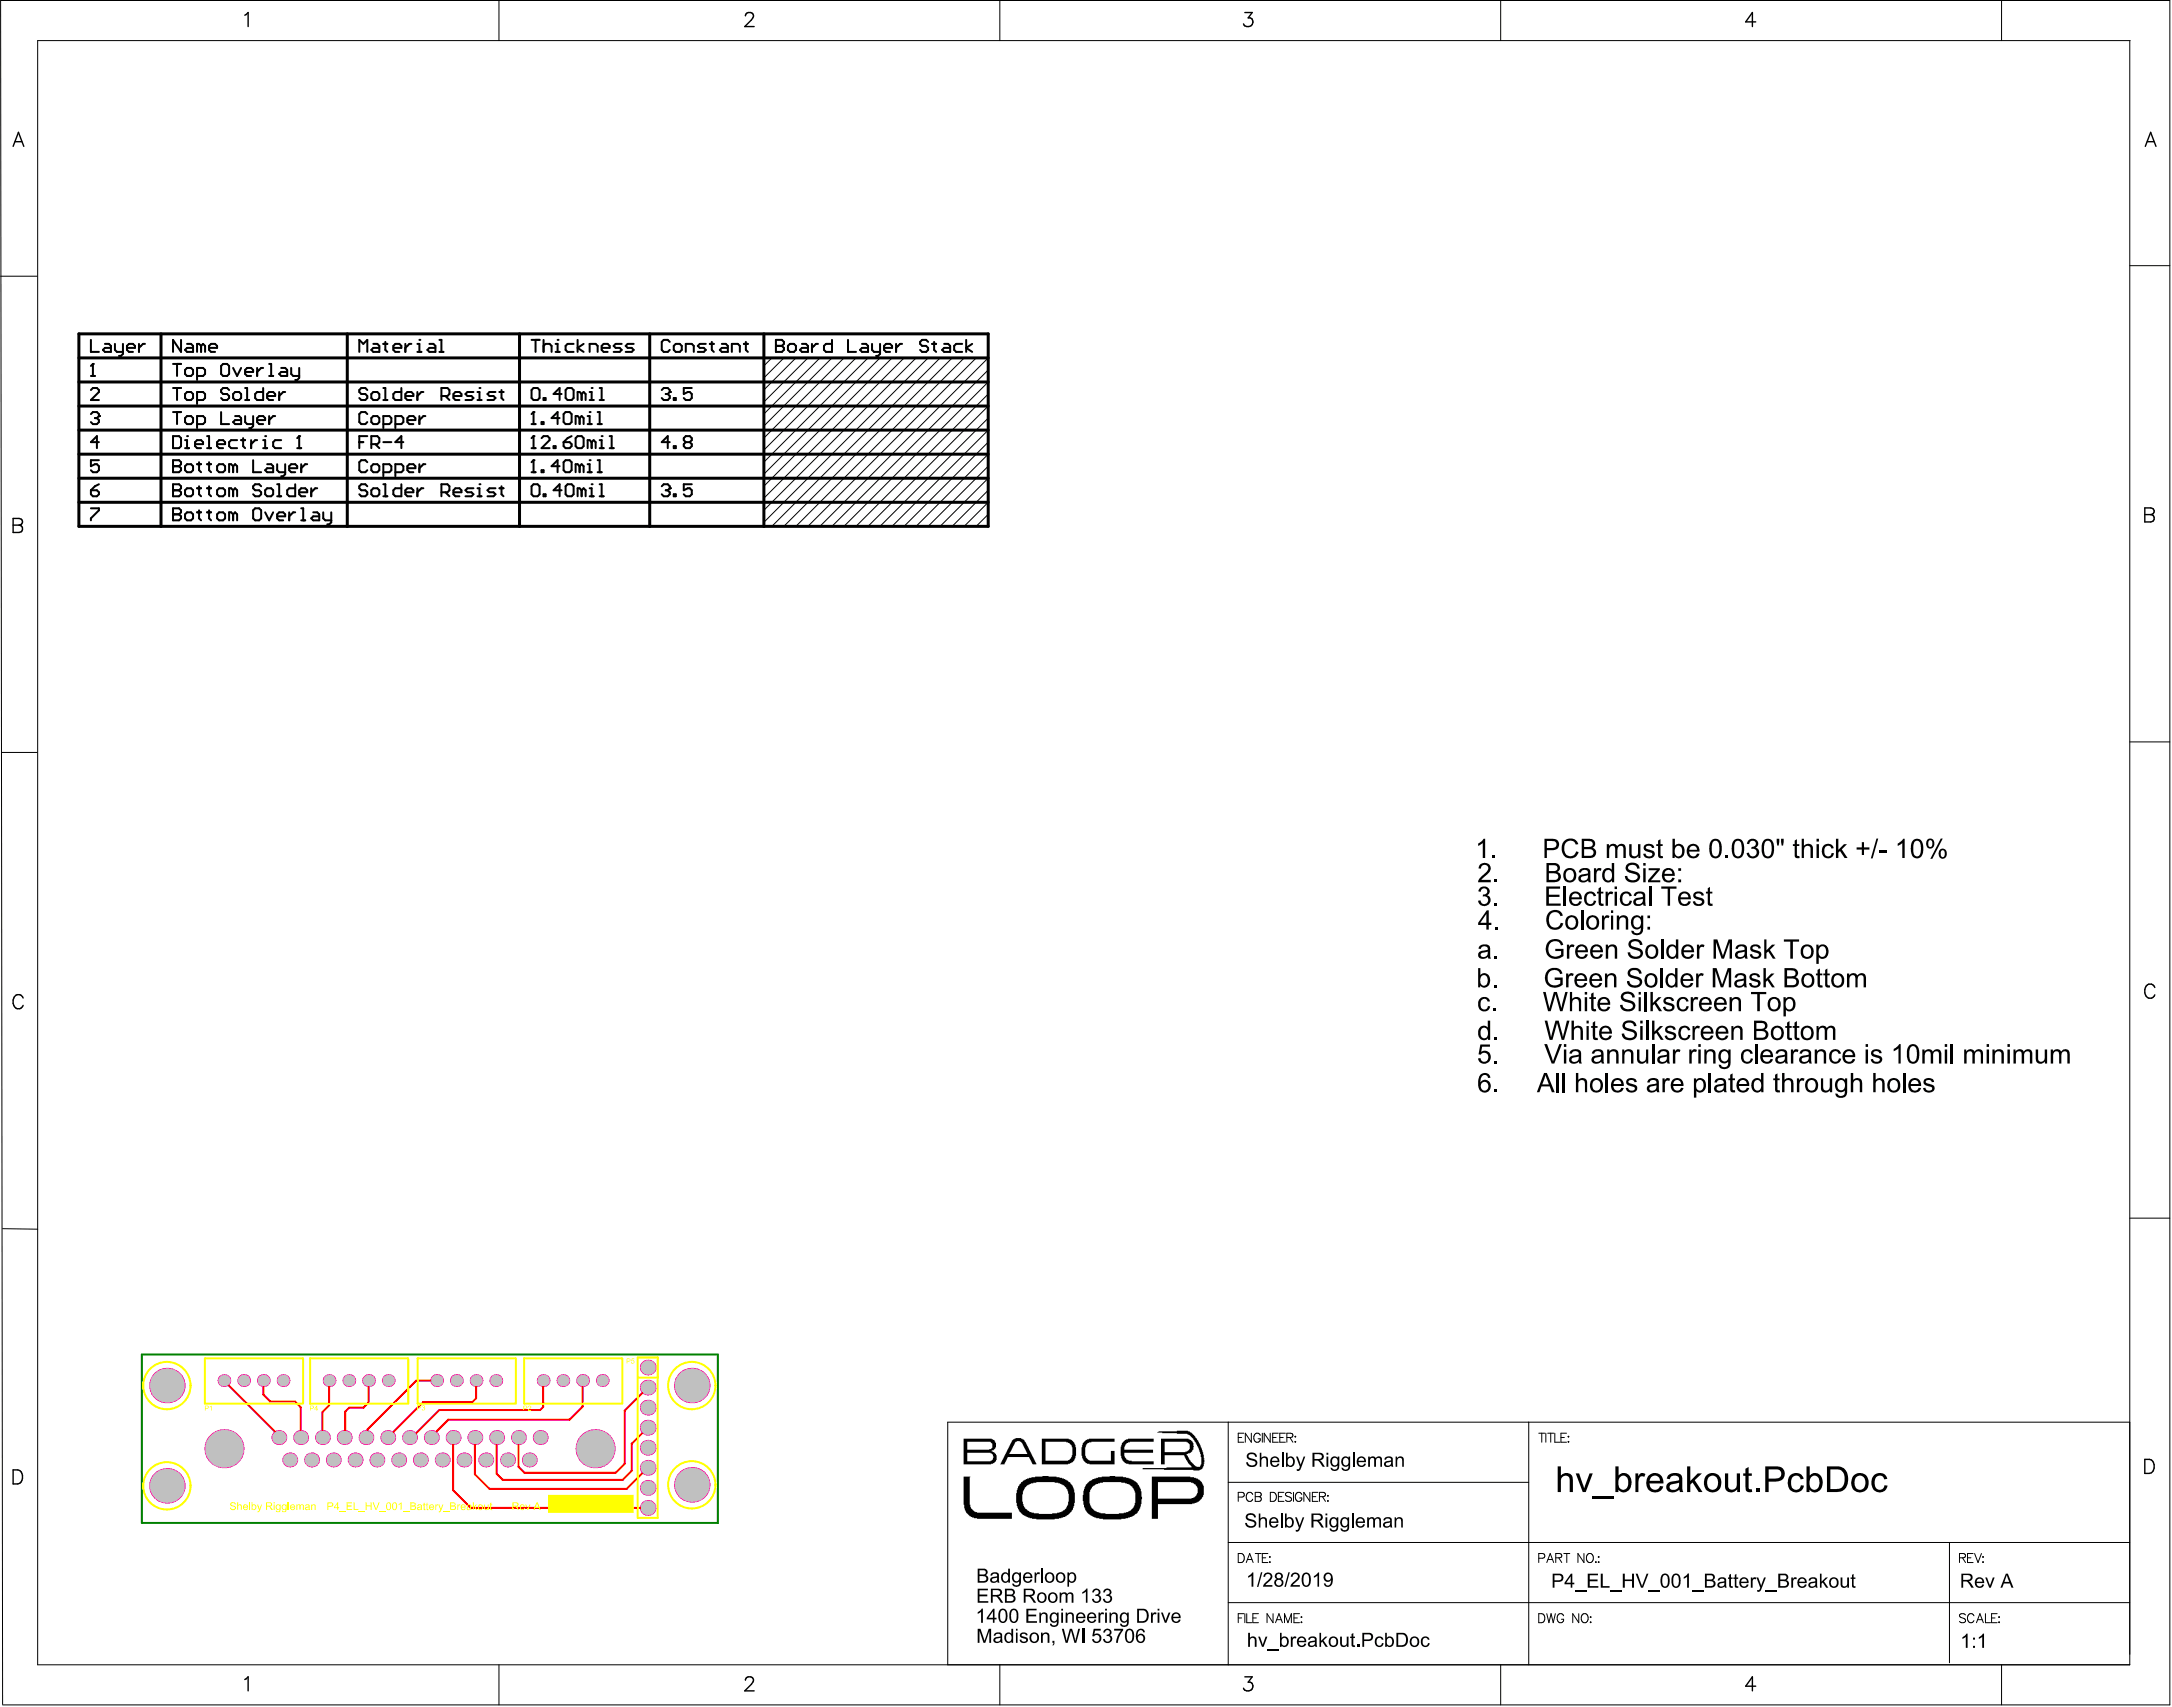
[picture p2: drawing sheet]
<svg xmlns="http://www.w3.org/2000/svg" width="917mm" height="720mm" viewBox="0 0 917 720" stroke-linecap="round" stroke-linejoin="round" font-family="sans-serif">
<g fill="#f0f">
<circle cx="119.5" cy="582.3" r="2.71"/>
<circle cx="126.9" cy="606.4" r="3.2"/>
<circle cx="147.2" cy="582.3" r="2.71"/>
<circle cx="200.9" cy="582.3" r="2.71"/>
<circle cx="228" cy="606.4" r="3.2"/>
<circle cx="70.4" cy="626.7" r="7.5"/>
<circle cx="122.3" cy="615.8" r="3.2"/>
<circle cx="140.7" cy="615.8" r="3.2"/>
<circle cx="149.8" cy="615.8" r="3.2"/>
<circle cx="168.2" cy="615.8" r="3.2"/>
<circle cx="177.4" cy="615.8" r="3.2"/>
<circle cx="195.8" cy="615.8" r="3.2"/>
<circle cx="205" cy="615.8" r="3.2"/>
<circle cx="223.4" cy="615.8" r="3.2"/>
<circle cx="273.3" cy="627.6" r="3.3"/>
<circle cx="273.3" cy="619.1" r="3.3"/>
<circle cx="273.3" cy="602.2" r="3.3"/>
<circle cx="273.3" cy="593.7" r="3.3"/>
<circle cx="273.3" cy="585.3" r="3.3"/>
<circle cx="273.3" cy="576.8" r="3.3"/>
<circle cx="70.4" cy="584.4" r="7.5"/>
<circle cx="94.5" cy="611.1" r="8.3"/>
<circle cx="94.5" cy="582.3" r="2.71"/>
<circle cx="102.8" cy="582.3" r="2.71"/>
<circle cx="117.7" cy="606.4" r="3.2"/>
<circle cx="111.1" cy="582.3" r="2.71"/>
<circle cx="145.2" cy="606.4" r="3.2"/>
<circle cx="154.4" cy="606.4" r="3.2"/>
<circle cx="138.9" cy="582.3" r="2.71"/>
<circle cx="155.5" cy="582.3" r="2.71"/>
<circle cx="163.6" cy="606.4" r="3.2"/>
<circle cx="172.8" cy="606.4" r="3.2"/>
<circle cx="182" cy="606.4" r="3.2"/>
<circle cx="184.3" cy="582.3" r="2.71"/>
<circle cx="163.8" cy="582.3" r="2.71"/>
<circle cx="191.2" cy="606.4" r="3.2"/>
<circle cx="200.4" cy="606.4" r="3.2"/>
<circle cx="209.6" cy="606.4" r="3.2"/>
<circle cx="209.2" cy="582.3" r="2.71"/>
<circle cx="192.6" cy="582.3" r="2.71"/>
<circle cx="218.8" cy="606.4" r="3.2"/>
<circle cx="237.5" cy="582.3" r="2.71"/>
<circle cx="229.2" cy="582.3" r="2.71"/>
<circle cx="251.1" cy="611.1" r="8.3"/>
<circle cx="254.2" cy="582.3" r="2.71"/>
<circle cx="245.8" cy="582.3" r="2.71"/>
<circle cx="273.3" cy="636" r="3.3"/>
<circle cx="273.3" cy="610.7" r="3.3"/>
<circle cx="131.5" cy="615.8" r="3.2"/>
<circle cx="159" cy="615.8" r="3.2"/>
<circle cx="186.6" cy="615.8" r="3.2"/>
<circle cx="214.2" cy="615.8" r="3.2"/>
<circle cx="291.9" cy="626.3" r="7.5"/>
<circle cx="136.1" cy="606.4" r="3.2"/>
<circle cx="291.9" cy="584.4" r="7.5"/>
</g>
<path d="M59.9 571.3h243v71.1h-243z" fill="none" stroke="#008000" stroke-width=".85"/>
<g fill="#000">
<path d="M660.3 354.5l1.7-.8 1.8 .1 1.2 .6 1 1.7-1.1 .1-.8-1.2-.8-.4h-1.2l-1 .5-.8 1.1-.2 .9v1.6l.8 1.9 1.4 .6 1.5-.3 .9-.8 .4-1 1 .3-.3 .7a3.7 3.7 0 0 1-4.5 1.8 3.7 3.7 0 0 1-2.3-4.3l.4-2zM678 356.1h.9v.7l1.1-.8 1.7 .2a.66 .66 0 0 0 .6 .6 .66 .66 0 0 0 .7-.5l1.5-.4 1.1 .5 .4 1.3v4.2h-1v-4.1l-.1-.6-.8-.4-.9 .1-.5 .7-.2 4.3h-.9l-.1-4a1.26 1.26 0 0 0-1.5-1.1 1.26 1.26 0 0 0-1 1.6v3.5h-1zM693.9 356.6l.9-.6 2.1 .1 .7 .4 .4 1.1-.9 .1-.3-.7-.6-.2h-1.1a.75 .75 0 0 0-.5 1 .75 .75 0 0 0 .9 .5l1.9 .6a1.78 1.78 0 0 1 .6 2.2 1.78 1.78 0 0 1-2.1 1l-1.8-.5-.7-1.5h1l.4 .9 1 .2a.94 .94 0 0 0 1.2-.2 .94 .94 0 0 0-.1-1.3l-2.5-.7a1.5 1.5 0 0 1-.5-2.4zM699.7 354.6l1-.6v2.1h.9v.7h-.9v3.6a.62 .62 0 0 0 .2 .6 .62 .62 0 0 0 .7 .1l.2 .8-.6 .1a1.34 1.34 0 0 1-1.5-1.8v-3.4h-.8v-.7h.8zM737.9 354.3l1.1-.5h1.1l1.6 1 .2 1.4-.5 1-.6 .3 1.2 .8 .3 1.6a2.65 2.65 0 0 1-2.7 2.2 2.65 2.65 0 0 1-2.6-2.3l1-.2 .4 1 .9 .6 1.1-.1 .8-1v-1l-.4-.7-.7-.4-1.1 .1 .1-.9h.7l.9-.6v-1.5l-.7-.5h-.8l-.7 .4-.4 1.1-1-.2zM757.3 354.6l.9-.6v2.1h1.1v.7h-1.1v3.5a.71 .71 0 0 0 .3 .7 .71 .71 0 0 0 .8 .1l.1 .8-.7 .1a1.3 1.3 0 0 1-1.4-1.8v-3.4h-.8v-.7h.8zM760.3 353.8h.9v3l.9-.7 1.2-.2a1.96 1.96 0 0 1 1.7 2.3v3.7h-1v-4a1.45 1.45 0 0 0-1.8-1.1 1.45 1.45 0 0 0-1 1.9v3.2h-.9zM769.6 356.6l1.1-.6h1.6l1 .7 .5 1.1h-1a1.63 1.63 0 0 0-2.2-.9 1.63 1.63 0 0 0-.8 2.2l.1 .7a1.48 1.48 0 0 0 1.5 1.5 1.48 1.48 0 0 0 1.5-1.5l1 .1-.1 .5-.6 1-1.4 .6a2.82 2.82 0 0 1-2.9-4.1zM774.7 353.8h1v4.6l2.4-2.3h1.3l-2.2 2.2 2.4 3.6h-1.2l-2-2.9-.7 .6v2.3h-1zM785.6 355.2h1v2.2h2.2v1h-2.2v2.2h-1v-2.2h-2.2v-1h2.2zM792.9 358.5h3.1v1h-3.1zM624.7 374.3l2.1-.4 1 .4 .6 .7 .2 .8-.1 .9-1 .9 .7 .3 .6 .7 .2 1.5-.3 .6a2.65 2.65 0 0 1-2.8 1.4 2.65 2.65 0 0 1-2.2-2.2l1-.1 .5 1.1 .9 .5 1.4-.5 .5-1-.5-1.4-.9-.4-.9 .1 .1-.9 1-.2a1.36 1.36 0 0 0-.1-2.4 1.36 1.36 0 0 0-2 1.5l-.9-.2z"/>
<path d="M624.7 364.5l2-.6 1.3 .4 .7 .7 .4 1.6-.5 1.1-3.5 3.4h4v1h-5.4l.5-1.4 3.2-3 .6-1.4-.4-1.1-.9-.4-1.3 .3-.5 1.3-1-.1 .3-1.1zM623.8 355.7l1.4-.8 .8-1.1h.7v8.1h-1v-6.3l-1.8 1.2zM629.8 360.8h1.1v1.1h-1.1zM630.7 371h1.1v1.1h-1.1zM652.5 373.9h5.8v1h-4.7v2.5h4.5v.9h-4.5v2.8h5v.9h-6.1zM669.1 376.8l1.5-.8 1.6 .2 .8 .7 .4 .8-1 .3a1.35 1.35 0 0 0-2.2-.9l-.7 1.4 .1 1.7 .4 .7 .9 .5 .7-.1 .7-.5 .2-1 1 .2-.9 1.7-1 .4-1.2-.1a3.2 3.2 0 0 1-1.7-4.5zM672.6 366.2h.9l.1 .8a1.45 1.45 0 0 1 2.2-.6l-.5 .9a1.3 1.3 0 0 0-1.4 .3 1.3 1.3 0 0 0-.3 1.4v3.1h-1zM674.5 374.7l1.1-.6v2h1v.8h-1v3.6a.64 .64 0 0 0 .3 .7 .64 .64 0 0 0 .7-.1l.1 .9-1 .1a1.36 1.36 0 0 1-1.2-1.7v-3.5h-.6v-.8h.6zM677.5 376.1h.9v1l.8-1 1.3 .1-.1 1-.5-.1a1.45 1.45 0 0 0-1.4 1.9v3h-1zM684.3 376.7l1.4-.7h1.1l.8 .4 .9 1.2 .1 .3-1 .2-.5-1-.9-.3-1.3 .7-.4 1.7 .6 1.7 .9 .5 .7-.1 .6-.4 .3-1.1 1.1 .2-1 1.7-1.9 .4a3.4 3.4 0 0 1-1.5-5.4zM686.5 364.7l1.3-.8h2l1.6 1 .5 1.4-1.1 .1-.2-.8-.7-.6-1.5-.1a1.16 1.16 0 0 0-1.4 1 1.16 1.16 0 0 0 1.2 1.3l2.3 .6 1.3 .9 .3 1-.1 .9-1.3 1.4-2.9 .1-1-.4-.8-.7-.4-1.5 1-.1 .7 1.4 1.3 .5 1.6-.2 .8-.9-.1-.8-.4-.5-2.9-.8-1.1-.7-.5-.9zM687.5 356.1h1l.1 4.3a1.44 1.44 0 0 0 1.8 .6 1.44 1.44 0 0 0 .8-1.8v-3.1h1v5.8h-.8v-.8l-.3 .2a2.03 2.03 0 0 1-2.5 .7 2.03 2.03 0 0 1-1.1-2.3z"/>
<path d="M695.7 366.2h4.7v.7l-3.8 4.4h4v.8h-5.2v-.8l3.7-4.3-3.4 .1zM701 373.9h6.4v1h-2.7v7.1h-1v-7.1h-2.7zM715.3 376.3l.8-.3 1.8 .2 .9 .7 .2 .7-1 .2-.4-.7-1.1-.2a.79 .79 0 0 0-1 .7 .79 .79 0 0 0 1 .8l1.7 .4 .8 .7 .2 1.3-.6 .8-1.1 .5-1.8-.1-.9-.5-.5-1.2 1-.2 .5 1 1.2 .3a.93 .93 0 0 0 1.2-.9 .93 .93 0 0 0-1.2-.9l-1.7-.6a1.51 1.51 0 0 1-.9-1.4 1.51 1.51 0 0 1 .9-1.3zM720.6 374.7l.9-.6v2h1.1v.8h-1.1v3.5a.65 .65 0 0 0 .2 .7 .65 .65 0 0 0 .9 0l.1 .9-.9 .1a1.26 1.26 0 0 1-1.2-1.7v-3.5h-.7v-.8h.7zM728.1 360.8h1.1v1.1h-1.1zM791.8 353.7h.8l-2.4 8.4h-.8zM800.8 355.7l1.4-.8 .9-1.1h.6v8.1h-1v-6.3l-1.8 1.2zM630.6 380.9h1.1v1.1h-1.1zM630.9 390.9h1.1v1.2h-1.1zM653.8 384.6l1.9-.8 1.8 .2 1.2 .8 .8 1.4-1 .2-.9-1.3-.9-.3-2 .4-.8 .9-.3 1.5 .1 1.9 1 1.3 1.9 .5 1.4-.7 .6-1.4 1.1 .3-.1 .3a3.7 3.7 0 0 1-4.6 2.3 3.7 3.7 0 0 1-2.5-4.4l.1-1.3zM653.8 396.8l1.5-.6h2.1l1.8 1.1 .5 1.2-1.1 .3-.5-1.2-1.2-.6h-1.2l-1.1 .4-1 1.4-.3 1.3 .6 2.3 1.7 1 2.1-.1 1-.6v-1.5h-2.4v-1h3.4v3.2l-1.6 .8-2.2 .3-1.8-.5-1-1-.6-1.2-.3-1.7 .5-2.1zM659.8 373.9h1v8.1h-1z"/>
<path d="M661.2 398.5h.9l.1 .7a1.41 1.41 0 0 1 2.2-.6l-.5 .9a1.37 1.37 0 0 0-1.4 .3 1.37 1.37 0 0 0-.3 1.4v3.2h-1zM667.1 384h1v8.1h-1zM676 386.2h.8v.9l1-1 1.1 .1 .3 .2-.5 .8a1.33 1.33 0 0 0-1.4 .3 1.33 1.33 0 0 0-.3 1.5v3.1h-1zM677.6 398.5h.9l.1 .7a2.08 2.08 0 0 1 2.5-.8 2.08 2.08 0 0 1 1.3 2.3v3.7h-1l-.1-4.3a1.44 1.44 0 0 0-1.9-.8 1.44 1.44 0 0 0-.8 1.9v3.2h-1zM682.2 386.2h1v.8l.5-.5a2.03 2.03 0 0 1 2.4-.3 2.03 2.03 0 0 1 1 2.3v3.6h-1.1v-4.6l-.8-.6-1.1 .2a1.42 1.42 0 0 0-.9 1.8v3.2h-1zM687.6 396.9l1.8-.8 2.2 .2 1.1 1.1 .4 1.1-1.1 .1-.1-.7-.8-.7h-2.1a1.13 1.13 0 0 0-.8 1.3 1.13 1.13 0 0 0 1.3 .9l2.5 .7 1.1 1.1v1.7l-1.2 1.3-2.8 .2-1.1-.4-.8-.8-.4-1.4 1-.1 .6 1.2 1.4 .6 1.6-.1 .6-.5 .3-.7-.6-1-2.7-.8-1.4-.8-.5-1.1zM695.8 373.9h1v8.1h-1zM716.1 398.5h.9v.9a1.42 1.42 0 0 1 2.3-.8l-.5 .9a1.22 1.22 0 0 0-1.7 1.3v3.6h-1zM739 398.8l1-.4h1.5l1.3 .7 .2 .9-1 .1-.3-.7-1-.3a.82 .82 0 0 0-1.2 .7 .82 .82 0 0 0 1 .9l2.2 .7 .6 1.2-.7 1.4-1.3 .5-2.1-.4-.8-1.5 .9-.2 .6 1 1 .2a.9 .9 0 0 0 1.3-.7 .9 .9 0 0 0-1.1-1l-2-.7a1.65 1.65 0 0 1-.1-2.4zM752.7 396.3h6.5v.9h-2.7v7.2h-1.1v-7.2h-2.7zM630.3 415.4h1.1v1.1h-1.1zM630.6 403.2h1.2v1.2h-1.2z"/>
<path d="M653.3 409l1.8-.7h1.7l1.9 1 .6 1.3-1 .3-.4-1-1.2-.7-.9-.1-1.7 .6-.9 1.5-.1 2 .4 1.2 .6 .7 1.3 .5h1.2l1.8-.8v-1.5h-2.4v-1h3.4l-.2 3.2-1.8 1-1.6 .1-2-.5-1-.8-.7-1.3-.2-1.8 .5-2zM660.8 410.6h1v.9l1-1 1 .1 .3 .2-.4 .9a1.32 1.32 0 0 0-1.5 .2 1.32 1.32 0 0 0-.3 1.5v3.1h-1.1zM677.2 410.6h1v.9l.1-.3a2.08 2.08 0 0 1 2.5-.6 2.08 2.08 0 0 1 1.3 2.2v3.7h-1l-.1-4.5-1-.7-1.3 .4-.4 1.2v3.6h-1.1zM684.5 419l1.4-.7 2.2 .1 1.2 .9 .5 1.4-1 .1-.7-1.4-1.7-.1a1.22 1.22 0 0 0-1.4 1.3 1.22 1.22 0 0 0 1.6 1l2.1 .6 1.1 .9 .2 1.7-.8 1.2-1.5 .6-2.5-.2-1.2-1.1-.4-1.2 1.1-.3 .6 1.4 .8 .4 1.3 .1a1.3 1.3 0 0 0 1.5-.8 1.3 1.3 0 0 0-.5-1.6l-2.9-.8-1.1-.7-.5-1.6zM687.6 408.9l1.3-.6h2l1.5 1.1 .3 1.2-1 .1-.2-.7a2.09 2.09 0 0 0-3.7 .5l.4 .7 3.5 1 1.2 1.3 .1 .9-.5 1.1-.7 .7-1.5 .4-1.7-.1-1.1-.5-.8-1.1-.2-1.1h1.1l.2 1 .9 .7 1.6 .1a1.34 1.34 0 0 0 1.4-.6 1.34 1.34 0 0 0-.2-1.6l-3.3-1-.9-.6-.5-1.6zM700.6 408.3h1v8.2h-1zM700.9 396.3h1v8.1h-1zM715.7 410.6h.9v.9l.8-1 1.3 .1 .2 .2-.3 .9a1.32 1.32 0 0 0-1.6 .2 1.32 1.32 0 0 0-.3 1.5v3.1h-1zM722.7 408.3h1.6l2.4 7 2.4-7h1.4v8.2h-1v-6.8l-2.4 6.8h-1l-2.3-7v7h-1.1zM723.1 396.3h1.6l2.3 6.9 2.4-6.9h1.4v8.1h-1v-6.9l-2.3 6.9h-1.1l-2.3-7v7h-1zM738.7 411l1.3-.5 1.6 .1 .7 .5 .4 1.1h-1l-.3-.6-.6-.3-1.1 .1a.75 .75 0 0 0-.5 .9 .75 .75 0 0 0 .9 .5l1 .3a1.7 1.7 0 0 1 1.8 1.5 1.7 1.7 0 0 1-1.5 1.9l-1.2 .1-1.1-.2-.7-.7-.4-1 1-.1 .5 .9 .9 .3a.92 .92 0 0 0 1.2-.3 .92 .92 0 0 0-.2-1.2l-2.4-.8a1.54 1.54 0 0 1-.3-2.5zM744.1 408.3h1v4.7l2.3-2.4h1.4l-2.3 2.2 2.4 3.7h-1.1l-2-3-.7 .7v2.3h-1z"/>
<path d="M738.9 418.4h6.4v.9h-2.7v7.2h-1.1v-7.2h-2.6zM744.5 396.3h.9v4.5l2.4-2.3h1.3l-2.3 2.2 2.5 3.7h-1.2l-2-3.1-.7 .7v2.4h-.9zM766.9 409.1l1.1-.6v2.1h1v.8h-1v3.5a.71 .71 0 0 0 .2 .7 .71 .71 0 0 0 .8 0l.1 .9-.2 .1-1.3-.1-.6-.6-.1-4.5h-.6v-.8h.6zM770.2 409.1l.9-.6v2.1h1v.8h-1v3.5a.71 .71 0 0 0 .3 .7 .71 .71 0 0 0 .7 0l.2 .9-.8 .1a1.3 1.3 0 0 1-1.3-1.8v-3.4h-.8v-.8h.8zM779.4 410.6h.9v.8l.7-.7 1.2-.2a1.54 1.54 0 0 1 1.6 1l.1-.3a1.89 1.89 0 0 1 2.2-.7 1.89 1.89 0 0 1 1.3 1.9v4.1h-1v-4.2l-.2-.6-.7-.4-.9 .2-.6 .7-.1 4.3h-1l-.1-4.1a1.26 1.26 0 0 0-1.5-1 1.26 1.26 0 0 0-.9 1.6v3.5h-1zM625 420.8l2.3-.2 .7 .4 .7 1.2-1 .3-.3-.8-.8-.4-.8 .1-.8 .7-.3 2.1 .3 .9 .7 .6 1.2 .1 .6-.5 .4-1 .9 .2-.9 1.7-2.1 .4a3.4 3.4 0 0 1-1.6-5.1zM630 425.3h1.1v1.2h-1.1zM630.7 437.5h1.1v1.1h-1.1zM651.1 418.4h1.1l1.6 6.9 1.9-6.9h1.3l1.8 6.9 1.7-6.9h1l-2.2 8.1h-1l-2-7.2-2 7.2h-1.1zM651.8 430.5h1.1l1.6 7 1.9-7h1.3l1.8 7 1.7-7h1.1l-2.3 8.1h-1l-2-7.1-1.9 7.1h-1.2zM662.5 418.4h.9v2.9l1.4-.8 1.5 .2 .6 .6 .3 .7v4.5h-.9l-.1-4.3-.4-.6-.8-.2a1.62 1.62 0 0 0-1.6 1.9v3.2h-.9zM663.1 430.5h1v3l.4-.4a2.1 2.1 0 0 1 2.3-.3 2.1 2.1 0 0 1 1.1 2.1v3.7h-1l-.1-4.1a1.43 1.43 0 0 0-1.8-.9 1.43 1.43 0 0 0-.9 1.8v3.2h-1z"/>
<path d="M671.4 419.2l1-.6v2h1v.8h-1v3.4a.67 .67 0 0 0 .3 .8 .67 .67 0 0 0 .7 0l.1 .9-.4 .1-1.2-.2-.4-.5-.1-4.5h-.7v-.8h.7zM672.1 431.4l1-.7v2.1h1v.8h-1v3.4a.71 .71 0 0 0 .3 .7 .71 .71 0 0 0 .7 .1l.2 .8-.9 .1a1.29 1.29 0 0 1-1.3-1.8v-3.3h-.7v-.8h.7zM685.4 431l1.4-.6 2.4 .3 1 .8 .3 1.3-1 .1-.7-1.3-1.8-.2a1.2 1.2 0 0 0-1.3 1.2 1.2 1.2 0 0 0 1.4 1.1l2.4 .7 .9 .7 .4 .9-.4 1.6-1.1 .9-2 .3-2-.7-.9-1.2-.1-.9 1.1-.1 .3 1.2 .6 .4 1.9 .3a1.37 1.37 0 0 0 1.5-1.5 1.37 1.37 0 0 0-1.6-1.2l-2.2-.6-1-.9-.3-1.1zM693.9 418.4h1v8.1h-1zM694.6 430.5h1v8.1h-1zM696.4 418.4h1.1v4.7l2.3-2.5h1.3l-2.2 2.2 2.4 3.7h-1.2l-2-3-.6 .7v2.3h-1.1zM697.1 430.5h1v4.7l2.4-2.4h1.3l-2.2 2.2 2.4 3.6h-1.2l-1.9-2.9-.8 .6v2.3h-1zM702.5 420.9l.9-.4 2 .2 .7 .5 .3 .9-1 .2-.3-.8-1.4-.1a.75 .75 0 0 0-.8 .8 .75 .75 0 0 0 1 .6l1.9 .6 .6 .5 .2 1.4-.3 .5-1.1 .7-1.6 .1-1.2-.4-.6-1.1v-.3l.9-.2 .6 1 1.2 .2a.89 .89 0 0 0 1.1-.9 .89 .89 0 0 0-1.2-.8l-1.7-.5-.7-.7-.1-1.2zM703.1 433.1l1.3-.5 1.2 .1 1.1 .5 .4 1.1-1 .1-.4-.8-.6-.1a.91 .91 0 0 0-1.2 .1 .91 .91 0 0 0-.1 1.1l2.7 .9a1.83 1.83 0 0 1 .5 2.2 1.83 1.83 0 0 1-2.1 1l-1.8-.5-.7-1.4 1.1-.1 .4 .9 1.2 .3a.92 .92 0 0 0 1.2-.9 .92 .92 0 0 0-1.2-.9l-1.5-.4a1.52 1.52 0 0 1-.5-2.7zM708.5 421l1.1-.5 1.5 .1 .8 .5 .6 1.3-.9 .1-.1-.3a1.59 1.59 0 0 0-2-.8 1.59 1.59 0 0 0-1 1.9l.1 1a1.52 1.52 0 0 0 1.5 1.5 1.52 1.52 0 0 0 1.6-1.5l.9 .2-.8 1.6-1.2 .5h-1a3.4 3.4 0 0 1-1.4-5.2zM709.2 433.1l1.4-.5 1.5 .3 .8 .7 .4 .9-1.1 .2v-.3a1.59 1.59 0 0 0-2-.8 1.59 1.59 0 0 0-1 1.9l.1 .8a1.53 1.53 0 0 0 1.4 1.7 1.53 1.53 0 0 0 1.6-1.5l1 .1-.5 1.3-1 .7-1.3 .1a3.2 3.2 0 0 1-1.7-5.1zM713.4 420.6h1v.9l.9-1 1 .1 .3 .2-.5 .9a1.21 1.21 0 0 0-1.3 .2 1.21 1.21 0 0 0-.4 1.3v3.3h-1z"/>
<path d="M714.2 432.8h.8v.8l.9-.9 1.3 .2-.2 1-.4-.2a1.36 1.36 0 0 0-1.5 1.9v3h-.9zM729.8 420.6h1v.9l.2-.4a2.11 2.11 0 0 1 2.5-.4 2.11 2.11 0 0 1 1.1 2.2v3.6h-1v-3.9a1.45 1.45 0 0 0-1.8-1.2 1.45 1.45 0 0 0-1 1.9v3.2h-1zM730.6 432.8h.8v.8l.2-.2a2.08 2.08 0 0 1 2.6-.7 2.08 2.08 0 0 1 1.1 2.4v3.5h-1v-3.9a1.44 1.44 0 0 0-1.7-1.1 1.44 1.44 0 0 0-1.1 1.8v3.2h-.9zM754.1 431.4l1-.7v2.1h.9v.8h-.9v3.5a.62 .62 0 0 0 .2 .7 .62 .62 0 0 0 .7 0l.2 .8-.6 .1a1.34 1.34 0 0 1-1.5-1.8v-3.3h-.8v-.8h.8zM757.2 431.4l1-.7v2.1h1.1v.8h-1.1v3.4a.67 .67 0 0 0 .3 .8 .67 .67 0 0 0 .8 0v.8l-.6 .1a1.34 1.34 0 0 1-1.5-1.8v-3.3h-.7v-.8h.7zM766.5 432.8h.9v.8l1.1-.9 1.7 .2a.74 .74 0 0 0 .6 .6 .74 .74 0 0 0 .8-.5l1.3-.4 1.3 .8 .3 .7v4.5h-1v-3.8a1.26 1.26 0 0 0-1.5-1.2 1.26 1.26 0 0 0-1 1.6v3.4h-1v-3.8a1.19 1.19 0 0 0-1.1-1.3 1.19 1.19 0 0 0-1.3 1.2l-.1 3.9h-1zM624.7 440.6h4v.9h-3.3l-.4 2.2 1.1-.5 .9 .1a2.71 2.71 0 0 1 1.3 4.6 2.71 2.71 0 0 1-4.6-1.5l1-.1 .6 1.3 1.4 .2 .9-.5 .4-1.2-.3-1.4-.9-.6h-1.1l-.9 .8-.9-.2zM630.6 447.4h1.1v1.2h-1.1zM651.6 440.4h1.2l2.6 7.3 2.6-7.3h1.1l-3.2 8.2h-1.1zM665 452.6h1v2.9l.3-.3a2.03 2.03 0 0 1 2.4-.3 2.03 2.03 0 0 1 1 2.1v3.7h-.9l-.1-4.1a1.43 1.43 0 0 0-1.8-.9 1.43 1.43 0 0 0-.9 1.8v3.2h-1zM678.2 442.7h.9v.8a2.1 2.1 0 0 1 2.6-.9 2.1 2.1 0 0 1 1.3 2.4v3.6h-1l-.1-4.2a1.44 1.44 0 0 0-1.9-.9 1.44 1.44 0 0 0-.8 1.9v3.2h-1zM684.5 442.7h.9v.8l.1-.2a2.09 2.09 0 0 1 2.6-.7 2.09 2.09 0 0 1 1.2 2.4v3.6h-1.1v-3.9a1.45 1.45 0 0 0-1.7-1.2 1.45 1.45 0 0 0-1.1 1.9v3.2h-.9z"/>
<path d="M686.8 455.1l1.2-.4 .8 .1a1.75 1.75 0 0 1 1.9 1.6l-1 .1-.3-.6-.7-.4a.94 .94 0 0 0-1.2 .1 .94 .94 0 0 0-.1 1.2l2.5 .8a1.81 1.81 0 0 1 .8 2.3 1.81 1.81 0 0 1-2.2 1l-1.8-.5-.7-1.5 1-.1 .5 1 1.2 .2a.95 .95 0 0 0 1.1-1 .95 .95 0 0 0-1.3-.7l-1.4-.6a1.55 1.55 0 0 1-.3-2.6zM690.8 442.7h1l.1 4.3a1.48 1.48 0 0 0 1.9 .6 1.48 1.48 0 0 0 .8-1.8v-3.1h.9v5.9h-.8v-.9l-.4 .3a2.02 2.02 0 0 1-2.4 .6 2.02 2.02 0 0 1-1.1-2.3zM697.1 440.4h.9v8.2h-.9zM701.5 454.9h.9v.8l.6-.8h1.5l.2 .1-.3 1a1.25 1.25 0 0 0-1.5 0 1.25 1.25 0 0 0-.4 1.4v3.3h-1zM705.9 442.7h.9l.1 .7a1.32 1.32 0 0 1 1.9-.7l.3 .2-.4 .9a1.33 1.33 0 0 0-1.5 .2 1.33 1.33 0 0 0-.3 1.5v3.1h-1zM712.8 442.7h1l.1 .7a1.27 1.27 0 0 1 1.8-.7l.4 .2-.5 .9a1.3 1.3 0 0 0-1.5 .2 1.3 1.3 0 0 0-.2 1.5v3.1h-1.1zM719.2 442.7h.8v.8l.2-.2a2.1 2.1 0 0 1 2.5-.6 2.1 2.1 0 0 1 1.2 2.3v3.6h-1v-3.9a1.45 1.45 0 0 0-1.8-1.2 1.45 1.45 0 0 0-1 1.9v3.2h-.9zM730.1 453.3l1-.5v2.1h1v.7h-1v3.5a.67 .67 0 0 0 .2 .7 .67 .67 0 0 0 .8 .1l.1 .8-.5 .1a1.36 1.36 0 0 1-1.6-1.8v-3.4h-.8v-.7h.8zM735.7 442.9l1.4-.4 1.4 .3 .7 .6 .4 1-1 .1-.6-1-1-.1a2.51 2.51 0 0 0-1.1 3.7l.8 .7h.9l.9-.5 .3-.9 .9 .2-.8 1.6-1.3 .5-1-.1a3.4 3.4 0 0 1-1.3-5.2zM740.6 440.4h1v8.2h-1zM749 453.3l1-.5v2.1h1v.7h-1v3.5a.62 .62 0 0 0 .2 .7 .62 .62 0 0 0 .8 .1l.1 .8-.6 .1a1.34 1.34 0 0 1-1.5-1.8v-3.4h-.7v-.7h.7zM752 452.6h1v2.9l.3-.3a2.1 2.1 0 0 1 2.4-.3 2.1 2.1 0 0 1 1.1 2.1v3.7h-1l-.1-4.1a1.43 1.43 0 0 0-1.8-.9 1.43 1.43 0 0 0-.9 1.8v3.2h-1z"/>
<path d="M755.7 442.7h.9l.1 .7a1.32 1.32 0 0 1 1.9-.7l.3 .2-.4 .9a1.33 1.33 0 0 0-1.5 .2 1.33 1.33 0 0 0-.3 1.5v3.1h-1zM758.2 454.9h1v.8l.8-.9 1.2 .1 .2 .1-.5 .9a1.33 1.33 0 0 0-1.4 .3 1.33 1.33 0 0 0-.2 1.5v3h-1.1zM765.8 442.7h.9v.8l.5-.5a2.03 2.03 0 0 1 2.4-.3 2.03 2.03 0 0 1 1 2.3v3.6h-1v-3.9a1.45 1.45 0 0 0-1.8-1.2 1.45 1.45 0 0 0-1 1.9v3.2h-1zM772.6 443.3l.9-.6 1.6-.1 1.3 .8 .4 1-1 .1-.6-1-1-.1a2.51 2.51 0 0 0-1.1 3.7l.8 .7h.9l.9-.5 .3-.9 .9 .2-.8 1.6-1.3 .5-1-.1a3.4 3.4 0 0 1-1.3-5.2zM781 452.6h1v2.9l.3-.3a2.07 2.07 0 0 1 2.4-.3 2.07 2.07 0 0 1 1.1 2.1v3.7h-1l-.1-4.1a1.43 1.43 0 0 0-1.8-.9 1.43 1.43 0 0 0-.9 1.8v3.2h-1zM790.4 452.6h1.1v2.9l.3-.3a2.1 2.1 0 0 1 2.3-.3 2.1 2.1 0 0 1 1.2 2.1v3.7h-1l-.1-4.1a1.43 1.43 0 0 0-1.8-.9 1.43 1.43 0 0 0-.9 1.8v3.2h-1.1zM790.2 442.9l1.3-.4 1.6 .3 .6 .4 .3 1-.9 .1-.5-.8-1.1-.1a.83 .83 0 0 0-1 .8 .83 .83 0 0 0 1.1 .8l1.9 .6a1.84 1.84 0 0 1 .4 2.2 1.84 1.84 0 0 1-2.2 .9l-1.7-.5-.7-1.4 1.1-.1 .5 1 1 .1a.92 .92 0 0 0 1.3-.7 .92 .92 0 0 0-1.1-.9l-1.7-.6a1.51 1.51 0 0 1-.2-2.7zM799.1 442.4l1.5-.9 .8-1.1h.6v8.2h-.9v-6.4l-2 1.2zM812.2 455.2l1.2-.5 .9 .1a1.74 1.74 0 0 1 1.8 1.6l-1 .1-.4-.8-.6-.2a.91 .91 0 0 0-1.1 .2 .91 .91 0 0 0-.2 1.1l2.5 .8a1.79 1.79 0 0 1 .8 2.2 1.79 1.79 0 0 1-2.2 1.1l-1.7-.5-.7-1.5 1-.1 .4 1 1.2 .2a.94 .94 0 0 0 1.2-.9 .94 .94 0 0 0-1.3-.8l-1.4-.5a1.55 1.55 0 0 1-.4-2.6zM811.2 442.7h.9v.8l.7-.7 1.1-.3a1.65 1.65 0 0 1 1.7 1.1v-.1a1.89 1.89 0 0 1 2.2-.9 1.89 1.89 0 0 1 1.4 1.9v4.1h-1v-3.9a1.26 1.26 0 0 0-1.5-1.2 1.26 1.26 0 0 0-1 1.6v3.5h-1v-4a1.31 1.31 0 0 0-1.6-1.1 1.31 1.31 0 0 0-.9 1.7v3.4h-1zM823.2 440.4h.9v8.2h-.9zM828.8 442.7h.9l.1 .8 .6-.7 1.3-.3 .9 .4 .5 .7 1.1-.9h1.5a1.61 1.61 0 0 1 1.1 1.8v4.1h-1v-4.6l-.5-.5h-1a1.18 1.18 0 0 0-1 1.3v3.8h-1v-4.1a1.28 1.28 0 0 0-1.6-1 1.28 1.28 0 0 0-.9 1.7v3.4h-1z"/>
<path d="M840.7 442.7h1v.8l.5-.5a2.03 2.03 0 0 1 2.4-.3 2.03 2.03 0 0 1 1 2.3v3.6h-1v-3.9a1.45 1.45 0 0 0-1.8-1.2 1.45 1.45 0 0 0-1 1.9v3.2h-1.1zM849.6 442.7h.9l.1 .8 .6-.7 1.2-.3 1 .4 .6 .6a1.87 1.87 0 0 1 2.2-1 1.87 1.87 0 0 1 1.4 2v4.1h-1v-4.5l-.7-.7-.9 .1-.7 .6-.2 4.5h-1v-4.1a1.28 1.28 0 0 0-1.6-1 1.28 1.28 0 0 0-.9 1.7v3.4h-1zM859 442.7h1l.1 4.3a1.48 1.48 0 0 0 1.9 .7 1.48 1.48 0 0 0 .8-1.9v-3.1h1v5.9h-.9v-.9l-.3 .3a2.08 2.08 0 0 1-2.4 .5 2.08 2.08 0 0 1-1.2-2.2zM865.3 442.7h1v.8l.7-.7 .5-.2a1.79 1.79 0 0 1 2.2 1v-.1a1.93 1.93 0 0 1 2.3-.9 1.93 1.93 0 0 1 1.4 1.9v4.1h-1l-.1-4.6-.7-.6-1.4 .5-.4 1.1v3.6h-.9l-.1-4a1.19 1.19 0 0 0-1.3-1.2 1.19 1.19 0 0 0-1.1 1.4v3.8h-1.1zM630.6 459.6h1.2v1.1h-1.2zM656.8 452.6h1v8.1h-1zM659.2 452.6h1.1v8.1h-1.1zM677.6 452.6h1v8.1h-1zM721 452.6h1.1v8.1h-1.1zM768.4 454.9h.9v3.6a1.44 1.44 0 0 0 1.7 1.4 1.44 1.44 0 0 0 1.1-1.9v-3.1h1v5.8h-.9l-.1-.7a2.04 2.04 0 0 1-2.5 .8 2.04 2.04 0 0 1-1.2-2.3zM803 452.6h1.1v8.1h-1.1zM458.2 607.4l1.3-.3v-.3h10.8v1.3h-9.8v.3l-1.5 .3a7.2 7.2 0 0 0-.8 6.1l1.5 1.3h9.1v-4.1h1.5v5.7h-10.6v-.3l-1.5-.2v-.3a3.3 3.3 0 0 1-1.6-2.8h-.2v-3.6h.2l.3-1.8z"/>
<path d="M474.4 607.6l.8-.2v-.3h.8v-.3h10.8v1.3h-10v.3l-1.3 .3-.8 1v.5h-.3v1.3h12.2v1.3h-12.2a3.3 3.3 0 0 0 1.3 3.1l1.8 .2v.3h9.3v1.3h-10.6v-.3l-1.5-.2v-.3a3.3 3.3 0 0 1-1.6-2.8h-.2v-3.9h.2l.3-1.5zM526.6 613.1l1.6-.5 1.2 .3 .7 .6 .3 1h-.8l-.1-.6-.8-.5h-1.1l-.7 .6 .1 .8 2.6 .8 .8 .6 .1 1.4-.9 1-1.9 .2-1.6-.9-.3-1.1h.8l.3 .7 1 .6 1.3-.2 .6-.6-.4-1-2.5-.6-.6-.6-.2-1.2zM531.6 612.8h.7v2.1l1-.6 1 .1 .6 .5 .2 3.8h-.7l-.1-2.8a1.04 1.04 0 0 0-1.3-.9 1.04 1.04 0 0 0-.7 1.3v2.4h-.7zM540.8 612.8h.8v5.9h-.8zM546.9 614.4h.7l1.2 3.5 1.3-3.5h.7l-2 5.3-.8 .8-.8-.1-.1-.7 1-.1 .4-.9zM570.8 612.8h.8v5.9h-.8zM577.3 614.4h.7v.6l.9-.7 1 .2a.59 .59 0 0 0 .6 .4 .59 .59 0 0 0 .5-.3l1.2-.3 .9 .7 .1 3.7h-.7l-.1-3.4-.8-.4-.9 .7-.1 3.1h-.7v-2.8a.72 .72 0 0 0-.2-.8 .72 .72 0 0 0-.8-.1l-.4 .1-.4 .6v3h-.8zM588.9 614.4h.6v.6l1.1-.7 .9 .1 .7 .5 .2 3.8h-.7l-.1-2.9a.89 .89 0 0 0-.5-.8 .89 .89 0 0 0-1 .1l-.5 1v2.6h-.7zM406.6 622.8h2.9l-.3 .3v10.6a4.2 4.2 0 0 0 1 3.1l.8 .7 1.3 .3v.3h14.7v2.5h-14.7v-.2h-1.3v-.3h-.8l-.5-.5h-.5l-.5-.8a3.4 3.4 0 0 1-1.6-2.5h-.2v-1.6h-.3zM526.3 638.7l1.7-.5 1.6 .8 .4 1-.8 .1-.2-.6-.7-.5h-1.1l-.8 .6 .4 .9 2.4 .7 .8 .7 .1 1.1-.7 1.1-2.1 .3-.9-.2-.7-.8-.3-1h.8l.3 .8 1 .5 1.3-.1 .6-.7-.4-.9-2.2-.6-1-.7-.1-1.2zM576.9 640h.7v.6l.9-.7 1 .1a.58 .58 0 0 0 .5 .5 .58 .58 0 0 0 .6-.3l1.2-.3 .8 .5 .1 3.9h-.6l-.1-2.9a.82 .82 0 0 0-.7-.9 .82 .82 0 0 0-.9 .6l-.2 3.2h-.8v-2.8a.97 .97 0 0 0-1.2-.9 .97 .97 0 0 0-.5 1.5v2.2h-.8zM588.5 640h.6v.6l1.1-.7 .9 .1 .7 .5 .1 3.8h-.6l-.1-3.3-.8-.5-1 .4-.2 3.4h-.7z"/>
<path d="M657.3 618.5h1.3v3.9l.4-.3a2.75 2.75 0 0 1 3.2-.6 2.75 2.75 0 0 1 1.5 2.9v5h-1.3l-.1-5.8-.5-.8-1.3-.4a2.14 2.14 0 0 0-1.9 2.6v4.4h-1.3zM664.9 621.5h1.4l2.2 6.2 2.2-6.2h1.4l-3 7.9h-1.2zM672 631.4h8.9v.9h-8.9zM690.1 621.5h1.2l.1 1a1.82 1.82 0 0 1 2.9-.8l-.5 1.3a1.55 1.55 0 0 0-1.7 0 1.55 1.55 0 0 0-.6 1.6l-.1 4.8h-1.3zM711.9 618.5h1.4v6.2l3.1-3.2h1.8l-3.1 2.9 3.3 5h-1.6l-2.6-4.1-.9 .9v3.2h-1.4zM727.9 621.5h1.3v5.7a1.98 1.98 0 0 0 2.6 1 1.98 1.98 0 0 0 1.1-2.5v-4.2h1.3v7.9h-1.2v-1.1a2.75 2.75 0 0 1-3.4 1.2 2.75 2.75 0 0 1-1.7-3.2zM736.5 619.5l1.4-.7v2.7h1.3v1h-1.3v4.7a.9 .9 0 0 0 .3 .9 .9 .9 0 0 0 1 .1l.2 1.2h-1.1a1.75 1.75 0 0 1-1.8-2.3v-4.6h-.9v-1h.9zM740.9 627.8h1.5v1.6h-1.5zM755.6 622.1l1.8-.8 1.8 .2 1.2 .8 .7 1.5-1.3 .1a2.05 2.05 0 0 0-2.5-1.4 2.05 2.05 0 0 0-1.5 2.4v.9a2.11 2.11 0 0 0 1.7 2.6 2.11 2.11 0 0 0 2.4-1.9l1.3 .1-.2 .6a3.5 3.5 0 0 1-4.4 2 3.5 3.5 0 0 1-2.2-4.3l.4-1.7zM791 622l1.7-.7 1.1 .1a2.8 2.8 0 0 1 2.6 2.4l-1.3 .2-.2-.5a2.13 2.13 0 0 0-2.6-.9 2.13 2.13 0 0 0-1.3 2.5l.1 1a2.04 2.04 0 0 0 1.9 2.3 2.04 2.04 0 0 0 2.2-1.9l1.3 .2-.6 1.6-1 .7a3.7 3.7 0 0 1-4-.4 3.7 3.7 0 0 1-1.2-3.9l.4-1.6zM531.2 638.4h.6v2.1l1-.6 1.1 .1 .6 .5 .1 3.8h-.6v-2.8l-.3-.7-.5-.3-1.2 .5-.2 3.3h-.6zM540.4 638.4h.7v5.9h-.7z"/>
<path d="M546.5 640h.7l1.2 3.5 1.3-3.5h.7l-2 5.3-1 .8-.6-.1-.1-.7h.9l.5-1zM570.4 638.4h.8v5.9h-.8zM412.6 670.1h4.3v.7h-3.6v1.8h3.3v.7h-3.3v2.1h3.7v.6h-4.4zM433.1 678.6h4.3v.7h-3.5v1.7h3.3v.8h-3.3v2h3.7v.7h-4.5zM436.6 663.3h.6v.6l.5-.6 .8-.1 .3 .2-.3 .6a1.01 1.01 0 0 0-1.3 1.3v2.3h-.6zM439.3 661.7h.7v5.9h-.7zM447.1 671.7h.7v.6l.6-.6h1.4a.61 .61 0 0 0 .5 .5 .61 .61 0 0 0 .6-.4l1.1-.2 .8 .6 .2 3.8h-.8v-2.7a.91 .91 0 0 0-1-1 .91 .91 0 0 0-.8 1.2v2.5h-.7l-.1-3.4-.5-.4-.8 .2-.5 1.2v2.4h-.7zM456.7 671.6l1.8-1.6h.4v6h-.7v-4.6l-1.3 .8zM461.3 670.5l1-.5 .9 .1 1.2 1.2-.2 1-.7 .5 1 .7 .2 .9-.2 .8-.9 .8-1.4 .1-1-.6-.5-1.1h.8l.3 .7 .5 .4 1.1-.1 .5-.7v-.8l-.8-.7-.9 .1 .1-.7h.5a.98 .98 0 0 0 .7-1.2 .98 .98 0 0 0-1.1-.8 .98 .98 0 0 0-.8 1.1l-.8-.1zM466.2 670.4l.8-.4 1.1 .2 .8 .7 .1 .6-.2 .9-.6 .4 1 .8v1.3l-.9 1.1-1.5 .1-1-.6-.4-1.1h.8l.2 .7 .6 .4 1.1-.2 .4-.7-.2-1.1-.6-.3-.9 .1 .1-.7 .9-.2 .4-.6a.99 .99 0 0 0-.9-1.2 .99 .99 0 0 0-1.1 1.1l-.7-.1zM526.7 664.8l1.1-.7 .6-.8h.5v6h-.8v-4.7l-1.2 .9zM532.1 663.2h.6l-1.7 6.2h-.6z"/>
<path d="M533.8 663.6l1.4-.3 1.4 .6 .3 .8-.2 1.2-2.7 2.7h2.9v.7h-4l.6-1.4 2-1.7 .7-1.1-.4-1-.7-.2-1 .3-.2 .9-.8-.1zM543.7 663.2h.6l-1.7 6.2h-.6zM545.4 663.6l1.4-.3 1.4 .8 .3 .9-.4 1.1-2.6 2.5h3v.7h-4l.4-1.2 2.6-2.4 .2-.7-.1-.6-1.1-.5-.8 .3-.2 .9-.8-.1zM554.5 664.7l1.7-1.4h.4v6h-.7v-4.7l-1.5 .9zM664.6 670.8h4.9v.6h-4.9zM670 663.8h4.3v.7h-3.5v1.7h3.3v.8h-3.3v2h3.7v.7h-4.5zM675.5 663.8h.8v5.2h2.9v.7h-3.7zM679.4 670.8h4.9v.6h-4.9zM684.8 663.8h.8v2.4h3.1v-2.4h.8v5.9h-.8v-2.8h-3.1v2.8h-.8zM690.2 663.8h.8l1.9 5.2 1.9-5.2h.8l-2.3 5.9h-.8zM695.6 670.8h4.8v.6h-4.8zM710.6 665.1l1-.6 .6-.8h.5v6h-.8v-4.7l-1.4 .9z"/>
<path d="M714.1 670.8h4.8v.6h-4.8zM729.7 664.3l.7-.4v1.5h.7v.6h-.7v2.9l.7 .1 .2 .7h-.3a1 1 0 0 1-1.1-.2 1 1 0 0 1-.2-1.1v-2.4h-.5v-.6h.5zM732 664.3l.7-.4v1.5h.8v.6h-.8v2.9l.8 .1 .1 .7-.4 .1-.7-.1-.5-.4v-3.3h-.6v-.6h.6zM738.8 665.4h.7v.7l.4-.7 .8-.1 .5 .3-.4 .5a.97 .97 0 0 0-1 .3 .97 .97 0 0 0-.2 1v2.3h-.8zM741.2 665.4h.7l1.2 3.5 1.3-3.5h.7l-2 5.3-1 .8-.6-.1-.1-.8h.9l.5-.9zM745 670.8h4.9v.6h-4.9zM755.9 665.4h.6v.7l.2-.3a.93 .93 0 0 1 1.5-.2l-.4 .5a.93 .93 0 0 0-1 .3 .93 .93 0 0 0-.2 1v2.3h-.7zM768 663.8h.6v3.4l1.8-1.8h.9l-1.7 1.6 1.9 2.7h-.9l-1.5-2.2-.5 .5v1.7h-.6zM776.7 665.4h.7v3.2l.8 .6 1.1-.5 .2-3.3h.7v4.3h-.7v-.6l-1.1 .7-1.5-.5zM781.5 664.3l.7-.4v1.5h.7v.6h-.7v2.5a.48 .48 0 0 0 .2 .5 .48 .48 0 0 0 .5 0l.1 .7-.6 .1a.97 .97 0 0 1-.9-1.4v-2.4h-.6v-.6h.6zM837.7 665.4h.8l1.2 3.5 1.2-3.5h.8l-1.6 4.3h-.7zM412.6 680l1.1-.7 .5-.8h.6v6h-.8v-4.7l-1.3 .9z"/>
<path d="M412.6 687h1.1l1.7 5.1 1.8-5.1h1v6h-.7v-5l-1.7 5h-.8l-1.7-5.1v5.1h-.7zM430.8 688.8l.6-.2 1.5 .1 .5 .4 .2 .6-.7 .1-.7-.6a.7 .7 0 0 0-1.1 .5 .7 .7 0 0 0 1 .6l1.6 .8 .1 .9-.4 .6-.9 .4h-1.3l-.6-.5-.4-.7 .8-.3 .3 .8 .8 .2a.71 .71 0 0 0 .9-.7 .71 .71 0 0 0-.9-.7l-1.2-.3-.5-.5v-1zM438.6 680.2h.6v.6l.2-.2a1.49 1.49 0 0 1 1.9-.4 1.49 1.49 0 0 1 .8 1.7v2.6h-.8v-2.9a.97 .97 0 0 0-1-.9 .97 .97 0 0 0-.9 1l-.1 2.8h-.7zM439.3 688.6h.6v.6l1.1-.6 1.6 .5 .2 3.9h-.7v-3.3l-.8-.5-1.1 .5-.2 3.3h-.7zM444.1 692.1h.8v1.3l-.6 .7-.2-.3 .4-.8h-.4zM449.7 680.2h.6v.6l1.1-.7 1.1 .2 .5 .4 .1 3.8h-.6l-.1-3a1.02 1.02 0 0 0-1.3-.7 1.02 1.02 0 0 0-.7 1.3v2.4h-.7zM448.1 687h.8l1.2 5.1 1.3-5.1h1l1.3 5.1 1.3-5.1h.8l-1.7 6h-.7l-1.5-5.3-1.4 5.3h-.8zM456.6 687h.8v6h-.8zM461.5 687h3v.8h-2.4l-.3 1.6 .9-.4 1 .2 .7 .5 .4 1.1-.3 1.2-1.4 1-1.5-.2-.8-1.1v-.3h.8l.5 .9 .8 .2 1.1-1.1-.1-1.1-.6-.6h-.9l-.7 .6-.8-.1zM463.5 680.2h.7v.7l.4-.7 .9-.1 .4 .3-.3 .5a.97 .97 0 0 0-1.1 .3 .97 .97 0 0 0-.2 1v2.3h-.8zM466.2 687.3l1.7-.3 .9 .6 .2 .6-.1 1-.6 .5 .9 .7 .1 1.4-.6 .8-.9 .4-1.6-.2-.7-1.1v-.3l.7-.1 .5 1 1 .2 .6-.4 .3-.7-.5-1.1-1.2-.1 .1-.7 1.2-.4v-1.1l-.9-.5-.8 .5-.3 .6h-.7zM468.2 680.2h.6v.6l.2-.2a1.49 1.49 0 0 1 1.9-.4 1.49 1.49 0 0 1 .7 1.7v2.6h-.7v-2.8a.97 .97 0 0 0-1-1 .97 .97 0 0 0-1 1v2.8h-.7z"/>
<path d="M470.1 687h3.8v.7l-1.8 3.2-.4 2.1h-.7l.1-1.2 .9-2.6 1-1.4h-2.9zM485.7 680.2h.7v.5a1.01 1.01 0 0 1 1.6-.3l-.4 .5a.93 .93 0 0 0-1 .3 .93 .93 0 0 0-.2 1v2.3h-.7zM489.9 680.2h.8l1.2 3.5 1.2-3.5h.8l-1.7 4.3h-.7zM526.7 688.7h.7v2.1l.6-.5h1.1l1 .6 .1 3.8h-.7l-.1-3.3-.4-.5h-.6a1.09 1.09 0 0 0-1 1.4v2.4h-.7zM530.9 690.3h.8l1.2 3.5 1.1-3.5h.8l-1.6 4.4h-.7zM534.8 695.8h4.8v.5h-4.8zM544.7 690.3h.7l.1 .5a1.01 1.01 0 0 1 1.6-.3l-.5 .6a.93 .93 0 0 0-1 .2 .93 .93 0 0 0-.1 1.1v2.3h-.8zM556.8 688.7h.7v3.4l1.7-1.8h1l-1.7 1.6 1.8 2.8h-.9l-1.4-2.2-.5 .5v1.7h-.7zM565.5 690.3h.7v2.8a1.05 1.05 0 0 0 1.3 .9 1.05 1.05 0 0 0 .8-1.4v-2.3h.7v4.4h-.6v-.6l-1.1 .6-1.3-.2-.5-1.1zM570.3 689.2l.8-.4v1.5h.6v.6h-.6v3l.6 .1 .1 .7h-.3l-.9-.1-.3-.5v-3.2h-.6v-.6h.6zM572.7 693.8h.8v.9h-.8zM580.9 690.6l1.6-.3 1 .5 .3 .8-.7 .1-.4-.7-.9-.2-.7 .5-.2 .6 .1 1.4 .5 .8h1.1l.6-1.1 .6 .1-.6 1.3-1.6 .3-1.1-.6-.4-2.1z"/>
<path d="M600.1 690.8l1-.5h.8l1 .5 .3 .8-.7 .1-.3-.7-1-.2-.6 .5-.3 .6 .1 1.5 .8 .7 1.1-.2 .3-.9 .7 .1-.8 1.4-1.4 .2-1.1-.6-.4-2.2zM828.2 690.5l1-.6 .6-.8h.5v6h-.8v-4.7l-1.4 .9zM835.1 690.5l1-.6 .6-.8h.5v6h-.8v-4.7l-1.4 .9z"/>
<path d="M652.7 354.7v3l2.7-.1a1.46 1.46 0 0 0 1.4-1.7 1.46 1.46 0 0 0-1.8-1.2zM651.7 353.8h3.7l1.5 .3 .8 1 .1 1.6a2.29 2.29 0 0 1-2.8 1.9h-2.3v3.3h-1z"/>
<path d="M668.5 354.7v2.6l2.7-.2a1.29 1.29 0 0 0 .7-1.7 1.29 1.29 0 0 0-1.7-.7zM668.5 358.2v2.8h2.7l.9-.4a1.48 1.48 0 0 0 .1-1.8 1.48 1.48 0 0 0-1.7-.6zM667.4 353.8l4.1 .1 1.4 .9 .2 1.5-.4 .9-.7 .4 1.2 .8 .3 .8-.1 1.1-.5 1-1.6 .6h-3.9z"/>
<path d="M707.3 357.2l-.6 1.3 .1 1.6 .5 .8 1.1 .3 .8-.3 .5-.8v-2.2l-.3-.6-.8-.5zM705.7 353.8h1.1v3l.3-.4a2.6 2.6 0 0 1 3 .4 2.6 2.6 0 0 1 .6 3 2.31 2.31 0 0 1-1.5 2 2.31 2.31 0 0 1-2.5-.6v.7h-1z"/>
<path d="M713.4 357.1l-.6 1.3h3.3l-.3-1.1-.7-.5h-.9zM712.5 356.7l1-.6 1.4-.1a2.71 2.71 0 0 1 2.3 3.2h-4.4l.5 1.6 1 .4h.9l.9-1.1h1.1l-1.1 1.6-1.2 .3a3 3 0 0 1-3-1.6 3 3 0 0 1 .3-3.3z"/>
<path d="M723.1 354.9l-.7 1.4-.1 2.7 .3 1.3 .6 .8 1 .1 .9-.6 .4-1.8-.1-1.7a1.71 1.71 0 0 0-.3-1.9 1.71 1.71 0 0 0-1.9-.4zM722.4 354.2l1-.4 1.5 .2 .7 .5 .7 1.2 .2 1.2-.2 3.3-.6 1.1-1.1 .7-1 .1-1.1-.4-1-1.7-.3-1.9 .2-1.9z"/>
<path d="M732.4 355l-.6 1.7v2.5l.2 1.1 .7 .8 .9 .1 1-.8 .3-3.3a1.88 1.88 0 0 0-1.9-2.5zM731.9 354.2l1-.4 1.5 .2 .9 .8 .5 1.2v3.9l-.6 1.4-1.1 .7-1.9-.2-.8-.7-.5-1.1-.2-1.9 .1-1.9z"/>
<path d="M745.1 354.9l-.6 1.4-.1 2.7 .4 1.6 .7 .6h.7l1-.6 .2-.7 .1-3.5-.4-1.3-.5-.4zM744.5 354.2l1-.4 1.5 .2 .8 .6 .6 1.3 .2 3.1-.3 1.2-.5 1.1-1.1 .7-1.1 .1-1.1-.4-.9-1.5-.2-3.4 .3-1.5z"/>
<path d="M751.6 353.8h1.1l-.3 2.9h-.6zM749.7 353.8h1.1l-.3 2.9h-.5z"/>
<path d="M766.5 353.8h1v1.2h-1zM766.5 356.1h1v5.8h-1z"/>
<path d="M807.9 355l-.5 1.7v2.5l.4 1.4 .5 .5 .9 .1 1-.8 .3-3.3a1.88 1.88 0 0 0-2-2.5zM807.4 354.2l1.1-.4 1.5 .2 .9 .8 .5 1.2v3.9l-.7 1.4-1.1 .7-1.8-.2-.9-.7-.4-1.1-.2-1.9 .1-1.9z"/>
<path d="M814.1 354.5l-.3 .3-.1 1.2a.93 .93 0 0 0 .9 1.3 .93 .93 0 0 0 .8-1.4v-.3a.97 .97 0 0 0-1.3-1.1zM813.4 354l1.6-.3 1.1 1 .1 1.7-.5 1-.6 .5h-1.2l-.9-.9-.2-1.5zM819.3 358.8l-.4 1.6a.9 .9 0 0 0 1 1.1 .9 .9 0 0 0 .7-1.3v-.3a.95 .95 0 0 0-.3-1 .95 .95 0 0 0-1-.1zM818.7 358.3l1.3-.4 .8 .4 .6 .8-.1 2.1-1 1h-1.1l-.9-.7-.3-1.7zM818.9 353.7h.9l-4.4 8.6h-.9z"/>
<path d="M653.6 365v2.4h2.2a1.3 1.3 0 0 0 1.4-1.5 1.3 1.3 0 0 0-1.8-.9zM653.6 368.3v2.8h2.9l1-.9a1.5 1.5 0 0 0-1.9-1.9zM652.6 364h3.8l.8 .3 .9 .8v1.7l-1 1 1.2 .7 .3 1.8-1.1 1.5-1.5 .3h-3.4z"/>
<path d="M661.1 367.5l-.4 1.1 .1 1.3a1.7 1.7 0 0 0 1.9 1.5 1.7 1.7 0 0 0 1.4-1.9l-.1-1.2a1.69 1.69 0 0 0-2.9-.8zM660.5 366.7l1.4-.6h1.1a3.1 3.1 0 0 1 2.2 3.8 3.1 3.1 0 0 1-3.7 2.2 3.5 3.5 0 0 1-1-5.4z"/>
<path d="M663.6 377.3l-.5 1.2h3.3l-.3-1.1-.4-.3-1-.3zM663 376.7l1.6-.7a2.82 2.82 0 0 1 2.9 3.3h-4.4l.5 1.6 1.1 .5 1.2-.4 .5-.9 1 .2-.8 1.4-1 .4h-1.3a3.3 3.3 0 0 1-1.3-5.4z"/>
<path d="M667.4 369.9l-.4 .6 .2 .5 1.3 .5a1.72 1.72 0 0 0 1.6-2l-.2-.3zM666.7 366.7l1.3-.6h1.6l1.2 .7 .3 .6v3.7l.3 1h-1l-.3-.7-.9 .7-1.8 .1-.8-.3-.4-.6a2.15 2.15 0 0 1 2.7-2.6l.1-.1a.8 .8 0 0 0 1-.3 .8 .8 0 0 0-.2-1.1l-1.3-.3-.9 .3-.5 .9-.9-.2z"/>
<path d="M677 366.7l1-.6h1l1.1 .8v-2.9h1v8.1h-.9v-.7l-.2 .2a2.56 2.56 0 0 1-3.1 0 2.56 2.56 0 0 1-.8-2.9l.2-1.1zM677.8 367.2l-.7 1.4 .1 1.3a1.59 1.59 0 0 0 1.9 1.5 1.59 1.59 0 0 0 1.1-2.2l-.1-1-.6-1-.7-.3z"/>
<path d="M681.3 373.9h1v1.1h-1zM681.3 376.1h1v5.9h-1z"/>
<path d="M690.5 379.8l-.1 .3a1.06 1.06 0 0 0 .3 1.2 1.06 1.06 0 0 0 1.2 .1 1.67 1.67 0 0 0 1.2-2.3zM690 376.5l1.4-.5 1.4 .1a1.66 1.66 0 0 1 1.4 2.1l.4 3.8h-1l-.3-.7-1.4 .8-1.6-.1-.8-.5-.3-.7 .1-1.1 .9-.8 1.5-.2a1.17 1.17 0 0 0 1.5-.9v-.1a1.55 1.55 0 0 0-1.5-.8 1.55 1.55 0 0 0-1.3 1.1l-1.1-.2z"/>
<path d="M693.4 364h1v1.1h-1zM693.4 366.2h1v5.9h-1z"/>
<path d="M702.8 367.5l-.4 1.1h3.3l-.4-1.1-.5-.4-.9-.2zM702 366.9l1.8-.8a2.72 2.72 0 0 1 2.9 3.3h-4.3l.2 1.2 1 .8 1.4-.2 .7-1 1 .2-1 1.4-1.1 .4-1.1-.1a3.2 3.2 0 0 1-1.5-5.2z"/>
<path d="M708.2 366.2h1.2v1.1h-1.2zM708.2 371h1.2v1.1h-1.2z"/>
<path d="M709.6 377.3l-.5 1.2h3.3l-.2-1-.7-.5-.8-.2zM709.1 376.5l1.3-.5 1.1 .1a2.77 2.77 0 0 1 2 3.2h-4.4l.5 1.6 1.1 .5 1.2-.4 .5-.9 1 .2-.8 1.4-1 .4h-1.3a3.3 3.3 0 0 1-1.4-5.4z"/>
<path d="M627.2 385.5l-2.5 3.7h2.5zM627.4 384h.8v5.2h1.1v1h-1.1v1.9h-1v-1.9h-3.5v-1z"/>
<path d="M661.9 387.5l-.4 1.1v1.1l.4 1.1 .9 .5 1.3-.1 .6-.8 .3-1.1-.4-1.8-1.1-.6zM661.4 386.7l.9-.5 1.1-.1a3.2 3.2 0 0 1 1.9 5.2l-1 .7h-1.9a3.3 3.3 0 0 1-1-5.3z"/>
<path d="M666.2 399.7l-.4 1.1h3.2l-.4-1.2-.7-.4h-1zM665.5 399l1.3-.6 1.4 .1a2.88 2.88 0 0 1 1.9 3.2h-4.4l.3 1.2 .9 .7 1.5-.2 .6-1 1.1 .2-1 1.4-1.1 .5-1.3-.1a3.3 3.3 0 0 1-1.2-5.4z"/>
<path d="M671.1 387.2l-.8 1.5 .3 1.7a1.76 1.76 0 0 0 2.2 .8 1.76 1.76 0 0 0 1-2.2l-.3-1.2-.7-.8-1-.1zM670.3 386.6l1.5-.6 1 .2a3 3 0 0 1 2 4 3 3 0 0 1-4.1 1.7 3.5 3.5 0 0 1-.4-5.3z"/>
<path d="M672.4 399.7l-.3 1.1h3.2v-.3a1.69 1.69 0 0 0-2.9-.8zM672 398.9l1.1-.5h1.2a2.89 2.89 0 0 1 2.1 3.3h-4.4l.3 1.2 1 .7 1.3-.2 .7-1 1 .2-1 1.5-1.9 .4a3.2 3.2 0 0 1-1.4-5.6z"/>
<path d="M679.8 384h.9v1.1h-.9zM679.8 386.2h.9v5.9h-.9z"/>
<path d="M689.8 387.3l-.5 1 .2 2.2 .9 .7 1.1-.1 .6-.5 .4-1.1-.3-1.7-1.2-.9zM689.2 386.6l1.7-.6 1.6 .9v-.7h.9l-.2 6.8-1.2 1.2-1 .3-1.4-.3a1.51 1.51 0 0 1-1.2-1.7l.9 .2 .7 .8h1.5l.8-.9 .1-1.3-1.1 .7h-.9a3.1 3.1 0 0 1-1.9-4.5z"/>
<path d="M695.2 386.2h1.1v1.1h-1.1zM695.2 390.9h1.1v1.2h-1.1z"/>
<path d="M695.9 399.6l-.6 1.6 .2 1.6 1.1 .8 1.3-.2 .8-1.5-.1-1.7-1.1-1h-1.1zM695.3 398.9l1.9-.5a3 3 0 0 1 2.5 4.1 3 3 0 0 1-4.7 1.2l-.6-1.1-.2-1.5 .5-1.6z"/>
<path d="M710.9 399.7l-.4 1.1h3.3v-.3a1.63 1.63 0 0 0-1.2-1.3 1.63 1.63 0 0 0-1.7 .5zM710.5 398.9l1.1-.5h1.2a2.89 2.89 0 0 1 2.1 3.3h-4.4l.2 1.2 1 .7 1.4-.2 .7-1 1 .2-1 1.5-1 .4-1.5-.1a3.3 3.3 0 0 1-.8-5.5z"/>
<path d="M761.3 399.7l-.4 2.2a1.78 1.78 0 0 0 2.2 1.7 1.78 1.78 0 0 0 1.1-2.5l-.3-1.3-.6-.5-1.3-.1zM760.7 399l.9-.5 1.1-.1a2.99 2.99 0 0 1 2.5 4.1 2.99 2.99 0 0 1-4.7 1.1l-.7-1.4v-1.5z"/>
<path d="M766.4 398.5h1v.7l1.2-.8 1.4 .1 .9 .6 .7 1.8-.3 2-1 1.2-1.7 .4-1.1-.8v2.9h-1.1zM768 399.5l-.5 1.1-.1 1.2 .5 1.4 .6 .4h.8l.9-.6 .4-1.2-.3-1.7a1.4 1.4 0 0 0-2.3-.6z"/>
<path d="M625.3 411.6l-.6 .9v1.4a1.55 1.55 0 0 0 1.5 1.9 1.55 1.55 0 0 0 1.5-1.9l-.2-1.7a1.41 1.41 0 0 0-2.2-.6zM623.7 408.3h1v3l.3-.3a2.59 2.59 0 0 1 3 .2 2.59 2.59 0 0 1 .7 2.9 2.35 2.35 0 0 1-1.5 2.3 2.35 2.35 0 0 1-2.6-.7v.8h-.9z"/>
<path d="M625.2 402l-.5 .7a1.52 1.52 0 0 0 1.7 1 1.52 1.52 0 0 0 1.3-1.4l.1-.9zM624.5 398.9l1.3-.5 1.9 .1a1.81 1.81 0 0 1 1.1 2.1v3l.3 .8h-1.1l-.1-.8-1.8 .9-1.8-.4-.6-.8v-1l.5-.7 .9-.5 2.2-.4a.7 .7 0 0 0 .5-.6 .7 .7 0 0 0-.5-.7l-1.2-.3-.8 .3-.5 .9-.9-.2z"/>
<path d="M666.1 411.6l-.7 1.4h3.3l-.2-.6a1.54 1.54 0 0 0-2.4-.8zM665.1 411.3l.4-.3a2.71 2.71 0 0 1 3.1-.1 2.71 2.71 0 0 1 1.1 2.9h-4.4l.6 1.6 .9 .4 1.3-.3 .6-.9 1 .1-.7 1.3-1.5 .6a3.1 3.1 0 0 1-3-1.8 3.1 3.1 0 0 1 .6-3.5z"/>
<path d="M668.7 418.4h1v1.1h-1zM668.7 420.6h1v5.9h-1z"/>
<path d="M672.4 411.6l-.6 .7v.7h3.2l-.3-1.1-.7-.5zM671.4 411.2l.9-.6 1.5-.1a2.71 2.71 0 0 1 2.3 3.3h-4.4l.4 1.4 1.1 .6 1.2-.3 .6-.9 1.1 .1-1.2 1.6-1.9 .3a3.2 3.2 0 0 1-1.6-5.4z"/>
<path d="M691.5 418.4h.9v1.1h-.9zM691.5 420.6h.9v5.9h-.9z"/>
<path d="M695.6 411.6l-.7 1.9 .4 1.5 .8 .7 1.4-.1 .5-.4 .4-1.1-.2-1.8-.9-.9-.9-.1zM695 411l1.3-.5h.8a3 3 0 0 1 2.3 4.1 3 3 0 0 1-4.4 1.5 3.6 3.6 0 0 1 0-5.1z"/>
<path d="M703.8 411l1.8-.5 1.2 .8v-3h1.1v8.2h-1v-.8l-1.1 .9h-1.2l-1.3-1.1-.5-1.3v-1.3l.2-1zM704.5 411.6l-.7 1.4v1.1l.4 1a1.61 1.61 0 0 0 2.1 .4 1.61 1.61 0 0 0 .6-2.1v-.1a1.66 1.66 0 0 0-.7-1.6 1.66 1.66 0 0 0-1.7-.1z"/>
<path d="M704.2 398.7l1.8-.3 1.2 .7v-2.8h1v8.1h-.9v-.8a2.47 2.47 0 0 1-3.1 .4 2.47 2.47 0 0 1-1.1-2.8l.3-1.5zM704.5 399.7l-.4 1.1 .4 2.2 .9 .6 .9-.2a2.48 2.48 0 0 0-.6-4.3z"/>
<path d="M710.9 411.6l-.6 .7-.1 .7h3.2l-.2-1.1-.7-.5zM710 411.1l.8-.5 1.4-.1a2.84 2.84 0 0 1 2.3 3.3h-4.4l.4 1.3 1.2 .7 1.1-.3 .6-.9 1 .1-.4 1-.7 .6-1.8 .3a3.2 3.2 0 0 1-1.5-5.5z"/>
<path d="M733.3 414.1l-.3 .3a1.08 1.08 0 0 0 .2 1.3 1.08 1.08 0 0 0 1.3 .1l.6-.2 .6-.7 .1-1.4zM732.6 411l1-.5h1.6a1.73 1.73 0 0 1 1.6 2.2l.4 3.8h-1.1l-.2-.7-1 .7-.9 .1-1.4-.2-.5-.4-.3-.8 .1-1.1 1.1-.8 1.3-.2a1.14 1.14 0 0 0 1.5-.9l-.6-.8-1.1-.1-.7 .3-.4 .8-1.1-.1z"/>
<path d="M733.5 402.1l-.3 1 1 .6a1.68 1.68 0 0 0 2-1.9l-.2-.4zM733 398.9l1.1-.5h1.6l1.2 .6 .6 5.4h-1l-.2-.8-1.3 .8-1.4 .1-.9-.4-.5-.8a2.25 2.25 0 0 1 2.8-2.4l.1-.1a.79 .79 0 0 0 1-.1 .79 .79 0 0 0 0-1.1l-.7-.4h-.9a1.15 1.15 0 0 0-1.3 1.1l-.9-.2z"/>
<path d="M754.1 409.3v2.5l2.4-.1a1.28 1.28 0 0 0 1.1-1.6 1.28 1.28 0 0 0-1.7-.8zM754.1 412.7v2.8h3a1.43 1.43 0 0 0 .8-1.9 1.43 1.43 0 0 0-1.8-.9zM753 408.3l4.1 .1 1.2 .8 .4 1.5-.3 .9-.8 .6 1.2 .8 .4 1.1-.2 .9-.7 1-1.3 .5h-4z"/>
<path d="M761.5 411.9l-.4 1.4 .3 1.7 1.2 .8 1.3-.3 .7-1.4v-1.1l-.5-1.2-.6-.4-1-.1zM761.2 411l1.3-.5h.8a3 3 0 0 1 2.3 4.2 3 3 0 0 1-4.6 1.3l-.7-1.5a3.5 3.5 0 0 1 .9-3.5z"/>
<path d="M774.4 411.6l-.6 1.2 .1 1.8 .5 .9 1.6 .2 .8-.5 .3-.8-.1-2.1-.9-.9-1-.1zM773.7 411.1l1.4-.6h.8a3 3 0 0 1 2.3 4.1 3 3 0 0 1-4.4 1.5 3.6 3.6 0 0 1-.1-5z"/>
<path d="M624.9 433l1.5-.4 1.4 .9v-3h1v8.1h-.9l-.1-.6-.6 .5-1.3 .3-1.6-.9-.6-1.4v-1.6l.4-1zM625.4 433.7l-.7 1.3 .1 1.8 .5 .8 1.3 .4 1.1-1.1 .1-2.1-.9-1.2-.9-.1z"/>
<path d="M669.5 430.5h.9v1.2h-.9zM669.5 432.8h.9v5.8h-.9z"/>
<path d="M675.7 421.7l-.6 1.3h3.3l-.3-1.1-.5-.4-.9-.2zM674.9 421.2l1.2-.6a2.64 2.64 0 0 1 3.3 3.2h-4.3l.3 1.2 1.2 .8a1.48 1.48 0 0 0 1.8-1.2l1 .2-.9 1.4-2.2 .4a3.3 3.3 0 0 1-1.4-5.4z"/>
<path d="M676.3 433.9l-.5 1.3h3.3v-.3a1.7 1.7 0 0 0-2.8-1zM675.6 433.3l.4-.2a2.72 2.72 0 0 1 3.1 0 2.72 2.72 0 0 1 1.1 2.9h-4.4l.3 1.3 1.1 .7 1.3-.3 .6-.9 1 .1-.9 1.5-1.3 .4-.8-.1a3.2 3.2 0 0 1-1.5-5.4z"/>
<path d="M692.1 430.5h1v1.2h-1zM692.1 432.8h1v5.8h-1z"/>
<path d="M718.8 421.5l-.8 1.5h3.3l-.1-.3a1.57 1.57 0 0 0-2.4-1.2zM717.7 421.2l1.3-.6a2.64 2.64 0 0 1 3.3 3.2h-4.4l.3 1.2 1 .8 1.4-.2 .7-1 1 .2-.9 1.4-1.1 .4-1.3-.1a3.3 3.3 0 0 1-1.3-5.3z"/>
<path d="M719.3 433.8l-.6 1.4h3.3l-.1-.5a1.67 1.67 0 0 0-2.6-.9zM718.5 433.3l.3-.2a2.79 2.79 0 0 1 3.1 0 2.79 2.79 0 0 1 1.2 2.9h-4.4l.3 1.3 1 .7 1.4-.3 .6-.9 1 .1-.9 1.5-1.9 .4a3.3 3.3 0 0 1-1.7-5.5z"/>
<path d="M724.7 421.9l-.4 1.1h3.3l-.3-1-.8-.6-.7-.1zM724.2 421.1l1.3-.6h1a2.89 2.89 0 0 1 2.1 3.3h-4.3v.5a1.64 1.64 0 0 0 1.5 1.5 1.64 1.64 0 0 0 1.7-1.2l1.1 .2-.5 1.1-1.2 .6-1.3 .1a3.2 3.2 0 0 1-1.4-5.4z"/>
<path d="M725.6 433.8l-.6 1.4h3.3l-.8-1.5-1.1-.2zM724.8 433.3l.3-.2a2.75 2.75 0 0 1 3.1 0 2.75 2.75 0 0 1 1.1 2.9h-4.4l.6 1.5 .9 .5 1.3-.3 .6-.9 1 .1-1 1.5-1.2 .4-.8-.1a3.1 3.1 0 0 1-1.6-5.2z"/>
<path d="M741.2 431.5v2.5l2.7-.2a1.25 1.25 0 0 0 .8-1.7 1.25 1.25 0 0 0-1.8-.6zM741.2 434.9v2.8h2.7l1.1-.8a1.47 1.47 0 0 0-.3-1.6 1.47 1.47 0 0 0-1.5-.4zM740.1 430.5l3.8 .1 1.1 .3 .6 .6 .2 1.5-1.1 1.3 1.3 .9 .2 .7-.1 1.1-.5 1-1.6 .6h-3.9z"/>
<path d="M747.3 421.9l-.4 1.3 .3 1.7 .9 .9 1.3-.2 .9-1.2-.2-2.2-1.3-.9zM746.9 421l1.2-.5h1.1a3.1 3.1 0 0 1 2.2 3.7 3.1 3.1 0 0 1-3.6 2.3 3.4 3.4 0 0 1-.9-5.5z"/>
<path d="M748.9 433.8l-.6 1v1.5a1.78 1.78 0 0 0 2.2 1.6 1.78 1.78 0 0 0 1.1-2.5l-.2-1.2-.5-.5-1.2-.2zM748.2 433.2l1.3-.5a3.1 3.1 0 0 1 3.1 1.8 3.1 3.1 0 0 1-.6 3.5l-1.2 .7h-1.3a3.2 3.2 0 0 1-1.3-5.5z"/>
<path d="M752.6 420.6h.9v.8l1.1-.9 1.8 .3 1 1.2 .2 .9-.1 1.9-1 1.4-1.8 .4-1.1-.7v2.8h-1zM754.1 421.7l-.6 1.2 .1 1.8 .7 1 1.1 .1 1.1-1v-2.5l-1.1-1z"/>
<path d="M761.5 433.8l-.6 1.4 .1 1.7 1 1 .9 .1a2.35 2.35 0 0 0 1.4-2.4 2.35 2.35 0 0 0-1.8-2.1zM760.8 433.2l1-.5h1.2a3 3 0 0 1 2.2 4.2 3 3 0 0 1-4.5 1.2l-.6-.8-.3-2.1z"/>
<path d="M624.8 453.2l1.4-.6 1.2 .1 .9 .5 .6 1.4-1 .1-.4-.9-1.4-.4-1.2 1.3-.2 1.9 1.2-1.1 1.7 .2a2.73 2.73 0 0 1 1.4 3.4 2.73 2.73 0 0 1-3.3 1.7 2.73 2.73 0 0 1-2-3.1v-1.6a3.8 3.8 0 0 1 1.1-2.9zM625.3 456.8l-.5 1 .3 1.3a1.71 1.71 0 0 0 2.6 .3 1.71 1.71 0 0 0-.2-2.7l-1.1-.4z"/>
<path d="M652.1 453.4l-1.3 4h2.8zM651.5 452.6h1.2l3.3 8.1h-1.2l-.9-2.4h-3.5l-.8 2.4h-1.1z"/>
<path d="M659.9 440.4h1v1.2h-1zM659.9 442.7h1v5.9h-1z"/>
<path d="M663.3 446.4v1.1l1.1 .4a1.72 1.72 0 0 0 1.8-1.9l-.2-.4zM662.9 443.1l1.2-.5 1.9 .1a1.91 1.91 0 0 1 1.2 2.1v3l.3 .8h-1.1l-.1-.8-1.8 .9-1.9-.4-.5-.8 .3-1.5 1.1-.7 2.2-.3a.81 .81 0 0 0 .4-1 .81 .81 0 0 0-.9-.6h-1.2l-.8 1.1-.9-.1z"/>
<path d="M672.6 455.9l-.6 1 .1 1.8a1.73 1.73 0 0 0 2.2 1.2 1.73 1.73 0 0 0 1.1-2.2l-.4-1.4-.7-.7-.9-.1zM672 455.2l1.3-.4a3.1 3.1 0 0 1 3 1.9 3.1 3.1 0 0 1-.7 3.4l-1.1 .7h-1.6a3.3 3.3 0 0 1-.9-5.6z"/>
<path d="M672.8 446.4l-.2 .9 .3 .4 1 .2a1.72 1.72 0 0 0 1.7-1.9l-.1-.4zM672.3 443.1l1.2-.5 2.1 .2a1.81 1.81 0 0 1 1.1 2l.2 3.8h-1l-.2-.8-1.2 .8-2-.1-.7-.6-.2-1.2a3 3 0 0 1 3.2-1.6l.3-.1a.74 .74 0 0 0 .5-.8 .74 .74 0 0 0-.6-.7l-1.6-.1-.7 1.1-1-.1z"/>
<path d="M681.5 455.9l-.6 1.3h3.3l-.1-.2a1.58 1.58 0 0 0-1-1.4 1.58 1.58 0 0 0-1.6 .3zM680.5 455.5l1-.6 1.3-.2a2.94 2.94 0 0 1 2.4 3.4h-4.4l.3 1.3 1.1 .6 1.3-.2 .6-1 1.1 .1-1 1.5-2 .4a3.2 3.2 0 0 1-1.7-5.3z"/>
<path d="M696.2 458.5l-.3 .8 .4 .6 .7 .2 1-.2 .9-.9 .1-1.3zM695.6 455.4l1.2-.6h1.8a1.76 1.76 0 0 1 1.4 2.1v2.8l.3 1h-1.1l-.1-.7-2 .9-1.8-.5-.4-.8 .2-1.3 .9-.7 2.5-.4a.8 .8 0 0 0 .4-1 .8 .8 0 0 0-.9-.6l-.5-.1a1.33 1.33 0 0 0-1.5 1.1h-.9z"/>
<path d="M700.5 446.4v1.1l1.1 .4a1.72 1.72 0 0 0 1.8-1.9l-.2-.4zM700.1 443.1l.7-.4 1.7-.1a1.77 1.77 0 0 1 1.9 2.2v3l.3 .8h-1.1l-.1-.8-1.8 .9-1.9-.4-.5-.9 .3-1.4 1.1-.7 2.2-.3a.81 .81 0 0 0 .4-1 .81 .81 0 0 0-.9-.6l-1.5 .2-.5 .9-.9-.1z"/>
<path d="M706.7 455.9l-.6 1.3h3.3l-.3-.9-.7-.7-1-.1zM705.9 455.4l.3-.2a2.75 2.75 0 0 1 3.1 0 2.75 2.75 0 0 1 1.1 2.9h-4.4l.6 1.5 .8 .4 1.4-.2 .6-1 1 .1-1 1.5-1.2 .5-.9-.1a3.2 3.2 0 0 1-1.4-5.4z"/>
<path d="M714.8 454.9h.9v.7l1-.8 1.8 .2 .9 .8 .5 1.4-.2 1.9-1.1 1.4-1.6 .4-1.2-.8v2.9h-1zM716.2 456l-.5 1.1 .2 2.1 1 .8 .9-.1 .7-.5 .3-1.1-.3-2.2-1.1-.6z"/>
<path d="M716.6 440.4h1.1v1.2h-1.1zM716.6 442.7h1.1v5.9h-1.1z"/>
<path d="M724.7 458.4a1.14 1.14 0 0 0 .1 1.5 1.14 1.14 0 0 0 1.6 0l.8-.7 .2-1.5zM724.3 455.1l2.2-.4 1.6 .7 .3 1.1v3.6l.2 .5-1 .1-.2-.7-1.3 .8-1.6-.1a1.79 1.79 0 0 1-1-2.3 1.79 1.79 0 0 1 2.2-1.1l.7-.1a.79 .79 0 0 0 1-.5 .79 .79 0 0 0-.6-1l-1.3-.2-.8 .5-.3 .6h-1z"/>
<path d="M726.7 443.7l-.6 1.3 .1 1.2a1.62 1.62 0 0 0 2 1.5 1.62 1.62 0 0 0 1.1-2.2l-.6-1.7-.8-.4zM726 443.1l1.7-.6 1.6 .9v-.7h1v5.8l-.6 1.7-1.8 .8-1.4-.2-.9-.6-.3-1.2 1 .2 .6 .8 .8 .1a1.73 1.73 0 0 0 1.5-2.3l-.6 .6-1.1 .2-1.8-.9-.5-1-.1-1.7z"/>
<path d="M734.4 455.9l-.6 1.3h3.3l-.3-.9-.7-.7-.9-.1zM733.6 455.4l.3-.2a2.75 2.75 0 0 1 3.1 0 2.75 2.75 0 0 1 1.1 2.9h-4.4l.6 1.5 .9 .4 1.3-.2 .6-1 1 .1-1 1.5-1.2 .5-.8-.1a3.1 3.1 0 0 1-1.6-5.3z"/>
<path d="M744.3 443.9l-.4 1.2h3.3l-.5-1.2-.6-.5h-.8zM743.6 443.3l.4-.4a2.77 2.77 0 0 1 3.1 .2 2.77 2.77 0 0 1 1.1 2.8h-4.4l.6 1.5 .8 .4h1.1l.9-1.1 1 .1-1.1 1.6-1 .3-1.3-.1a3.2 3.2 0 0 1-1.2-5.3z"/>
<path d="M750.3 446.4v1.1l1.1 .4a1.72 1.72 0 0 0 1.8-1.9l-.2-.4zM749.9 443.1l.7-.4 1.7-.1a1.77 1.77 0 0 1 1.9 2.2v3l.3 .8h-1.1l-.2-.8-1.7 .9-1.9-.4-.5-.9 .3-1.4 1.1-.7 2.2-.3a.81 .81 0 0 0 .4-1 .81 .81 0 0 0-1-.6l-1.4 .2-.5 .9-.9-.1z"/>
<path d="M760.6 446.2l-.4 .8 .2 .5 1.3 .4a1.69 1.69 0 0 0 1.5-1.9l-.1-.4zM759.8 443.3l1-.6 1.5-.1a1.72 1.72 0 0 1 1.9 2.2v2.6l.4 1.2h-1l-.3-.8-1.7 .9-1.2-.1-1-.6-.2-.6 .1-1.2 1-.8 1.4-.3a1.05 1.05 0 0 0 1.5-.9l-.5-.7-1.2-.1-.7 .2-.5 .9-1-.1z"/>
<path d="M763.4 455.9l-.7 1.3 .2 1.8 .9 .9h1.3l.7-.5 .4-1.2-.3-1.7-.8-.9-.9-.1zM762.6 455.3l1.1-.5h1.1a3 3 0 0 1 2.3 4.1 3 3 0 0 1-4.6 1.3l-.7-1.4-.1-1.6z"/>
<path d="M775.7 456.1l-.4 1.1 .4 2.1 .7 .6 1.2-.1 .7-.7 .2-.8-.1-1.7-1.2-1.1zM775.2 455.3l.6-.4 1.3-.2 1.4 .8v-.6h1v6l-.6 1.4-1.4 .8h-1.4l-1.2-.6-.4-1.3 1 .2 .7 .8 .8 .1a1.73 1.73 0 0 0 1.4-2.4l-.9 .7a3 3 0 0 1-3-1.7 3 3 0 0 1 .6-3.4z"/>
<path d="M779.2 443.7l-.7 1.4h3.3l-.2-1-.5-.5-1.1-.2zM778.3 443.3l.5-.4a2.7 2.7 0 0 1 3 .1 2.7 2.7 0 0 1 1 2.9h-4.4l.6 1.5 .9 .4 1.2-.1 .7-1 1 .1-.9 1.5-1.1 .4-1.3-.1a3.3 3.3 0 0 1-1.2-5.3z"/>
<path d="M787.2 440.4h1v1.2h-1zM787.2 442.7h1v5.9h-1z"/>
<path d="M798.1 455.9l-.7 1.7 .2 1.5 .9 .8h1.2l.8-.5 .3-.7-.1-2.1-1-1zM797.5 455.2l1.2-.4a3.1 3.1 0 0 1 3.1 2 3.1 3.1 0 0 1-1 3.5l-.9 .5h-1.5a3.3 3.3 0 0 1-.9-5.6z"/>
<path d="M806.1 441.8l-.4 1.6v2.2l.2 1.3 .8 .9h1.2l.6-.6 .4-1.8-.1-1.7a1.74 1.74 0 0 0-.4-1.9 1.74 1.74 0 0 0-1.8-.4zM805.8 440.8l1.1-.4 1.6 .3 .8 .8 .5 1.4-.2 4-.9 1.4-1.4 .4a3.2 3.2 0 0 1-2.7-4.2l.2-2.1z"/>
<path d="M806.9 455.9l-.6 1.3h3.3l-.4-1.1-.6-.5-.9-.1zM806 455.5l1.4-.7 1.4 .1a2.81 2.81 0 0 1 1.9 3.2h-4.4l.5 1.5 .9 .4 1-.1 .9-1.1 1.1 .1-1.1 1.5-2 .4a3.2 3.2 0 0 1-1.6-5.3z"/>
<path d="M820.6 440.4h1v1.2h-1zM820.6 442.7h1v5.9h-1z"/>
<path d="M838.3 440.4h1v1.2h-1zM838.3 442.7h1v5.9h-1z"/>
<path d="M847.1 440.4h1v1.2h-1zM847.1 442.7h1v5.9h-1z"/>
<path d="M740.2 455l1.6-.3 1.3 .8v-2.9h1v8.1h-.9l-.1-.7-.6 .6-1.3 .3-1.6-1-.6-2.2 .3-1.6zM740.7 455.8l-.6 1.3v1.7l.6 .9 1.2 .3 1.1-1 .1-2.1-.9-1.3z"/>
<path d="M406.6 606.8h11.9v.3h.5a3.4 3.4 0 0 1 1.3 3.4l-1 1.2h-.8v.6h.5v.2a2.36 2.36 0 0 1 1.5 2.9l-.2 1-.8 .8-1.3 .2v.3h-11.6zM408.2 608.1v3.4h9.2v-.3h.8v-.2a1.33 1.33 0 0 0 .5-1.8l-.7-1.1zM408.2 612.8v3.6h9.8l1-.8v-.8h.3l-.3-1.2-1-.8z"/>
<path d="M427.5 607.1l1-.3v-.2h2.4v.2l1 .3 .5 .5v.5l.5 .3v.5l.8 1v.6h.2l1.9 4.1h.2l.3 1h.2l.8 2.1h-1.5l-1.6-3.1h-9l-1.3 3.1h-1.8l1-2.3h.3v-.6h.2v-.5h.3v-.5h.3v-.5h.2v-.5h.3v-.5h.2v-.6h.3v-.5h.2v-.5h.3v-.5h.3v-.5h.2v-.5h.3v-.5h.2v-.6h.3v-.5zM428.5 608.1l-1 2.4h-.3v.5h-.2v.5h-.3v.5h-.2v.5l-.5 .3v.5h7.4l-2-4.6-1.1-.8z"/>
<path d="M439.6 606.8h11.4v.3h.7l.6 .5a3.3 3.3 0 0 1 1.5 2.9h.3v2.5a4.2 4.2 0 0 1-1.1 3.1l-.5 .8-1 .3v.2h-.8v.3h-11.1zM441.2 608.1v8h9.5v-.2l.8-.3a6.5 6.5 0 0 0 .5-6.2l-.8-.7-1.3-.3v-.3z"/>
<path d="M488.4 604h.5v-.3l12.4-.2v.2h.7l.3 .6h.5l1.5 1.5v.5l.8 .5v.6l.5 .2 .6 1.6 .5 .5v.8l.5 .5 .5 2.6h.3v1.5h.2l-.2 .3 .2 .2-.2 2.9h-.3l-.3 1-1.2 .5v.3l-24-.6v-.5l20.6-.2v-.5l-1.5-1.3v-.6l-.8-.7-.8-2.1h-8.2v3.9h-1.6v-10.9h11.6l1.8 1.3 .3 1.3a2.86 2.86 0 0 1-.8 2.9l-.8 .7-1.3 .3v.5l.6 .3 1 2.3 2 2.1 2.1 .2v-.5l.5-.5-.2-4.4h-.3l-.5-2.3h-.3l-1-2.6-.5-.3-.5-1.3-1.6-1.5h-.5l-.5-.5-10.6-.3v-.2h-2zM491.5 608.1v4.4h8.7v-.2h.8l.8-.8a2.49 2.49 0 0 0-.5-3.1h-.6v-.3z"/>
<path d="M537.2 615.1l-.5 1.1h2.4l-.2-.8-.5-.4zM536.7 614.7l1-.4 .9 .1 .9 .7 .4 .9v.8h-3.2l.3 1 .7 .4 1-.2 .4-.7 .8 .1-.8 1.1-1.5 .3a2.36 2.36 0 0 1-1.3-3.7z"/>
<path d="M543.8 615.1l-.5 .9 .1 1.5 .8 .7h.6l.7-.9v-1.6l-.8-.8zM542.7 612.8h.6v2.1l1-.6h.6l.8 .4 .6 1-.2 2.2-.9 .8-1 .1-.9-.6v.5h-.6z"/>
<path d="M554.7 613.4v2l2.4-.1 .6-.4 .1-.8-.5-.6zM553.8 612.8h3.3l1.3 .7 .2 1.1-.3 .8-1.4 .6 .9 .7 1.3 2h-1l-2-2.6h-1.4v2.6h-.9z"/>
<path d="M559.7 612.8h.8v.8h-.8zM559.7 614.4h.8v4.3h-.8z"/>
<path d="M562.5 615.1l-.4 .9 .1 1.3 .7 .8 .8-.1 .7-.8v-1.4l-.9-.9zM562.1 614.6l1.4-.3 1 .6v-.5h.6v4l-.5 1.6-1.1 .5-1.3-.2-.5-.4-.3-.9 1.8 .9a1.36 1.36 0 0 0 1.2-1.8l-.9 .6-.8-.1a2.46 2.46 0 0 1-.6-4z"/>
<path d="M567.2 615.1l-.4 .7v1.4l.5 .7 .8 .2 .9-.8v-1.6l-1-.8zM566.5 614.8l1.6-.5 .9 .6v-.5h.7v4.6l-.2 .7-.7 .6-1.3 .2-.9-.4-.5-1.1 .7 .2 .5 .6h.6a1.26 1.26 0 0 0 1.1-1.7l-.8 .6-1-.1-.8-.5-.5-1.7z"/>
<path d="M573.7 615.1l-.4 1.1h2.3l-.1-.8-.5-.4zM573.2 614.7l1-.4 .9 .1 .9 .6 .4 1v.8h-3.2l.3 1 .7 .4 1-.2 .4-.7 .8 .1-.8 1.1-1.5 .3a2.36 2.36 0 0 1-1.3-3.7z"/>
<path d="M584.8 617.2l.1 .8 .8 .3 .9-.4 .3-.5a.43 .43 0 0 0 .1-.6 .43 .43 0 0 0-.6 0zM584.7 614.6l1.8-.3 1.1 .5 .4 3.9h-.8l-.2-.5-1.1 .6-1.2-.1-.7-.8 .3-1.2 2.7-.7v-.3a1.1 1.1 0 0 0-1.1-.8 1.1 1.1 0 0 0-1.1 .8h-.6z"/>
<path d="M746.3 619.8v3.9l4.1-.2 1-.7 .2-1.2a1.84 1.84 0 0 0-2.3-1.8zM744.9 618.5h5.2l1.6 .5 1.2 1.3 .2 1.7a3.3 3.3 0 0 1-3.8 3h-3v4.4h-1.4z"/>
<path d="M772.4 619.8v8.3h2.7l1.9-.5 1-1.4 .4-1.3v-2.1l-.6-1.7-1.6-1.2zM770.9 618.5h5.1l1.9 .7 .9 .9 .8 1.7 .3 2.6-.4 1.9-1.2 2-2.2 1-5.2 .1z"/>
<path d="M430.9 625.2h.5l.5-.8 1.5-.5v-.3l1.8-.2v-.3l7.3-.5v.2h3.3v.3h1.3v.3l1.8 .2v.3l1.6 .5 .5 .8h.5l.8 1.3a4.2 4.2 0 0 1 1 3h.2v4.4h-.2v1.3h-.3l-.2 1.6-.5 .2v.5l-1.6 1.6h-.5l-.8 .8-1.5 .2v.3l-2.9 .2v.3l-9.5-.3v-.2h-1v-.3h-.8l-1-.7-1.1-.3-1.5-1.6v-.5a4.2 4.2 0 0 1-1-3.1h-.3l.3-5.4h.2l.3-1.5 1.3-1.3zM433.2 626.7l-1.1 1.3v.5l-.5 .5v1.3h-.2v3.1h.2v1h.3a2.9 2.9 0 0 0 1.8 2.6l.8 .8h.7v.3l3.1 .2v.3h5.7v-.3h2.1v-.2l1.8-.3 2-1.5 .6-1.6h.2l.3-4.6h-.3v-1.1h-.2v-.7l-.6-.3v-.5l-1-1h-.5l-1-.8h-.8v-.3h-1.6v-.2h-7.7v.2l-2.3 .3v.2z"/>
<path d="M459.7 624.6l1.1-.2 .2-.5 2.3-.5v-.3h1.6v-.3h3.3v-.2l5.7 .2v.3h1.3v.3l1.8 .2v.3l1.6 .5 .2 .5h.5l.8 .8 .5 1.3a4.2 4.2 0 0 1 1.1 3.1l.2 2.3h-.2l-.3 3.1h-.3v.8l-.5 .5v.5l-.5 .2v.6l-.5 .5h-.5l-.5 .8h-.6l-.5 .5h-.7v.2h-.8v.3l-2.9 .2v.3h-7.7v-.3l-2.8-.2v-.3h-.8l-1-.7h-.5l-2.4-2.4v-.7h-.2l-.3-1.6h-.2v-1.5h-.3l.3-4.4h.2v-.8h.3a3.4 3.4 0 0 1 1.5-2.6zM461.3 626.7l-.5 .8a7.1 7.1 0 0 0-1.1 5.7v1h.3a3.4 3.4 0 0 0 1.5 2.6l.3 .5h.5l.5 .5h.8v.3h.8v.2h2v.3l7.8-.3v-.2h1v-.3l1.3-.3 .8-.7a3.3 3.3 0 0 0 1.5-2.9h.3v-3.1a4.2 4.2 0 0 0-1.1-3.1l-.2-.7h-.5l-.5-.8-2.1-.5v-.3h-1.6v-.2h-7.7v.2h-1.3v.3l-1.5 .2-.8 .8z"/>
<path d="M486 622.8h16.3v.3h1.5v.3l1.6 .2 1.5 1.6a5.9 5.9 0 0 1 1.1 5.1l-.8 1.8-1.3 1.3h-.5l-.5 .5h-.8v.3h-1v.2h-14.5v6.2h-2.6zM488.6 625.2v6.9h14.2v-.2h.8v-.3l.7-.2a3.8 3.8 0 0 0 .3-4.9l-.8-.8-1.3-.3v-.2z"/>
<path d="M554.2 639v2l2-.1a1 1 0 0 0 1.2-1 1 1 0 0 0-1.3-.9zM553.4 638.4h3.5l.8 .3 .5 1.1-.1 .7-.3 .6-1.3 .5 .9 .7 1.2 2h-.9l-2-2.6h-1.5v2.6h-.8z"/>
<path d="M559.3 638.4h.8v.8h-.8zM559.3 640h.8v4.3h-.8z"/>
<path d="M683.8 622.9l-.8 1.3-.1 1.5a2.08 2.08 0 0 0 1 2.4 2.08 2.08 0 0 0 2.5-.4l.6-1.1 .1-1.6a2.06 2.06 0 0 0-.9-2.2 2.06 2.06 0 0 0-2.4 .1zM681.6 618.5h1.4v3.8l.3-.2a3.3 3.3 0 0 1 3.9-.1 3.3 3.3 0 0 1 1.2 3.6 3.2 3.2 0 0 1-1.7 3.5 3.2 3.2 0 0 1-3.8-.8v1.1h-1.3z"/>
<path d="M696.8 623l-.7 1.6h4.4a2.21 2.21 0 0 0-1.3-2 2.21 2.21 0 0 0-2.4 .4zM695.8 622.3l.2-.1a3.7 3.7 0 0 1 4.2-.4 3.7 3.7 0 0 1 1.7 3.9h-5.9l.4 1.6 1.3 1 1.8-.1 1-1.4 1.3 .2-.7 1.4-1.5 1a3.9 3.9 0 0 1-4.1-1.1 3.9 3.9 0 0 1-.7-4.2z"/>
<path d="M704.9 626.3l-.3 1.1a1.98 1.98 0 0 0 3.3 .3l.5-.8 .1-1.5zM704.2 622l2-.7 2.2 .2a2.32 2.32 0 0 1 1.5 2.8v3.7l.4 1.4h-1.4l-.3-1.1-1.4 1-1.9 .1a2.31 2.31 0 0 1-2.2-2.6 2.31 2.31 0 0 1 2.8-1.9l2-.4a.87 .87 0 0 0 .7-.7 .87 .87 0 0 0-.4-.9l-1.7-.5a1.62 1.62 0 0 0-1.9 1.5l-1.3-.2z"/>
<path d="M721.1 623l-.6 1-.1 1.9a2.31 2.31 0 0 0 2.4 2.5 2.31 2.31 0 0 0 2.1-2.8v-.9a2.28 2.28 0 0 0-1.3-2.1 2.28 2.28 0 0 0-2.5 .4zM720.3 622.1h.1a3.9 3.9 0 0 1 4.7 .1 3.9 3.9 0 0 1 1 4.7l-.8 1.6-1.7 .9a3.9 3.9 0 0 1-3.9-1.4 3.9 3.9 0 0 1-.5-4.1z"/>
<path d="M764.4 622.9l-.7 1.1-.1 1.8a2.18 2.18 0 0 0 2.6 2.5l.4-.2a3.6 3.6 0 0 0-.3-5.6l-1-.1zM762.3 618.5h1.3v3.8l.3-.1a3.3 3.3 0 0 1 3.9-.1 3.3 3.3 0 0 1 1.3 3.7 3.2 3.2 0 0 1-1.8 3.3 3.2 3.2 0 0 1-3.7-.8v1.1h-1.3z"/>
<path d="M783.4 622.9l-.7 1.3-.1 2a2.29 2.29 0 0 0 2.4 2.2 2.29 2.29 0 0 0 2.1-2.5v-1.5l-.7-1.4-1.2-.6zM782.5 622.1l2.1-.8a4 4 0 0 1 3.6 5.9l-.6 1.2-1.9 1a3.8 3.8 0 0 1-3.8-1.3 3.8 3.8 0 0 1-.6-3.9l.4-1.1z"/>
<path d="M536.7 640.9l-.4 .9 2.4-.1a1.2 1.2 0 0 0-.7-1.1 1.2 1.2 0 0 0-1.3 .3zM536.2 640.4l1.7-.5 1.2 .8 .3 1.7h-3.2l.4 1 .6 .4 .9-.1 .6-.8 .7 .2-.7 1.1-1.5 .2-1.2-.6-.5-1.7z"/>
<path d="M543.2 640.9l-.3 1.8 .2 .6 .5 .3a1.51 1.51 0 0 0 1.6-.7 1.51 1.51 0 0 0-.2-1.7l-.6-.7zM542.2 638.4h.7v2.1l.6-.5 1-.1 1.1 .8 .4 .9-.1 1.3-.4 .8-.6 .5-1.1 .2-.9-.6v.5h-.7z"/>
<path d="M562.1 640.8l-.4 .8 .1 1.4 .4 .6h1.1l.7-.8v-1.3l-.9-1zM561.5 640.4l1.6-.5 .9 .6v-.5h.7v4.1l-.5 1.5-.8 .4h-1.3l-.8-.4-.3-.9h.8l.3 .6 .5 .1a1.28 1.28 0 0 0 1.4-1.7l-.7 .5-.9 .1-1.1-.7-.4-2z"/>
<path d="M566.6 640.9l-.4 1.1 .2 1.1 .9 .6 .9-.2 .4-.9-.3-1.7-1.1-.4zM566.2 640.4l1.6-.5 .8 .6v-.5h.7v4.7l-.3 .6-1 .7h-1.2l-1.1-.7v-.6h.7a1.21 1.21 0 0 0 1.6 .6 1.21 1.21 0 0 0 .6-1.6l-.9 .6-1.6-.5-.6-1.8z"/>
<path d="M573.2 640.9l-.4 .9 2.4-.1a1.2 1.2 0 0 0-.7-1.1 1.2 1.2 0 0 0-1.3 .3zM572.8 640.4l1.6-.5 1.3 1 .3 1.5h-3.2l.3 1 .7 .4 .8-.1 .6-.8 .8 .2-.8 1.1-1.5 .2-1.2-.6-.5-1.7z"/>
<path d="M584.6 642.6v.1a.86 .86 0 0 0 .3 1.2 .86 .86 0 0 0 1.1-.3l.5-.5 .1-1zM584.3 640.3l2-.4 .8 .5 .5 3.9h-.8l-.3-.5-.6 .5-1.2 .1-1-.7-.1-.8 .3-.6 2.7-.7-.1-.8-.7-.3a.99 .99 0 0 0-1.4 .9l-.7-.1z"/>
<path d="M413.3 662.3v1.8l2-.1a.91 .91 0 0 0 .6-1.2 .91 .91 0 0 0-1.2-.5zM413.3 664.8v2.1h1.9l.9-.4 .2-.7-.4-.8zM412.6 661.7l3.4 .1 .8 1.2-.4 1a.36 .36 0 0 0-.4 .4 .36 .36 0 0 0 .5 .3l.5 .8v.7l-.6 1-1 .4h-2.8z"/>
<path d="M419 679.7l-1.9 2.7h1.9zM419.1 678.6h.6v3.8h.8v.7h-.8v1.4h-.7v-1.4h-2.6v-.7z"/>
<path d="M418.9 670.7v2h2.4l.6-.5 .1-.8-.3-.4zM418.1 670.1h3.5l.8 .4 .5 1-.1 .7-.4 .7-1.2 .4 .7 .5 1.5 2.2h-1l-1.4-2.1-.7-.5h-1.4v2.6h-.8z"/>
<path d="M418.8 665.9a.93 .93 0 0 0 .4 1.3 .93 .93 0 0 0 1.3-.5l.3-1.3zM418.2 663.7l1.1-.5h1.2l.8 .5 .5 3.9h-.8l-.2-.5-1.1 .6-1.5-.3-.4-.7 .2-1.1 1-.5 1.4-.1a.75 .75 0 0 0 .1-1.1 .75 .75 0 0 0-1-.1l-.5 .1-.4 .7-.7-.1z"/>
<path d="M422.5 679.3l-.5 1.3 .1 2.4 .5 .8 .9 .2 .8-1.2v-2.5l-.6-1zM422.2 678.7l.8-.2 1.1 .2 1 1.7-.2 3-.7 .9-.6 .3-1.5-.4-.8-1.3 .1-3.1z"/>
<path d="M424.8 670.8v1.8h1.7a.92 .92 0 0 0 .9-1.1 .92 .92 0 0 0-1.2-.7zM424.8 673.3v2.1h2l.8-.5 .2-.7-.5-.7zM424.1 670.1h2.9l1.1 .8 .1 1.3-.8 .7 .5 .2 .6 .8-.1 1-.5 .8-1 .3h-2.8z"/>
<path d="M423 663.6l1.6-.4 .8 .6v-2.1h.8v5.9h-.7l-.1-.5-.6 .5-.9 .1-1.2-.9-.3-1.5zM423.6 664l-.5 1.1 .2 1.2 .8 .8 .7-.1 .7-1.2-.2-1.3-.7-.7z"/>
<path d="M426.9 679.6l-.2 2.4a1.31 1.31 0 0 0 .2 1.5 1.31 1.31 0 0 0 1.5 .3l.6-1.2-.2-2.8-1-.7zM426.8 678.7l.8-.2 1 .2 .7 .6 .3 .8-.1 3.2-1.2 1.3-1.5-.3-.8-1.3v-2.9z"/>
<path d="M428.3 663.9l-.5 1 .1 1.2 .3 .6 .9 .3 1-.9v-1.4l-.9-.9zM427.9 663.4l1.3-.2 .9 .6v-.5h.7v4.3l-.3 1.1-.7 .5-1.6 .1-.8-.4-.2-1 .7 .1 .3 .6 .8 .1a1.19 1.19 0 0 0 1.1-1.7l-.7 .5-.9 .1-1.1-.7-.4-1.9z"/>
<path d="M433 663.9l-.5 1.1h2.4l-.1-.3a1.17 1.17 0 0 0-1.8-.8zM432.3 663.7l.9-.5h.9l1.1 .7 .4 1.7h-3.2l.3 1 .7 .5 .9-.1 .6-.9 .7 .2-.6 1-1.7 .4-1.1-.6-.5-1.9z"/>
<path d="M432.8 670.7v2h2.4l.6-.5 .1-.8-.4-.4zM432 670.1h3.5l.7 .4 .5 1-.1 .7-.4 .7-1.2 .4 .7 .5 1.5 2.2h-1l-1.3-2.1-.7-.5h-1.4v2.6h-.8z"/>
<path d="M438.8 672.5l-.5 1 .1 1.2 .5 .7 1 .1 .9-.9v-1.5l-.9-.9zM438 672.3l1.2-.7h.8l1.1 .6 .5 2.1-.6 1.3-.6 .4-1.2 .1-1.1-.6-.5-1.2z"/>
<path d="M442.1 664l-.5 1 .1 1.2 .5 .7 1 .2 .9-1v-1.5l-.9-.8zM441.6 663.6l1.7-.4 1.1 .6 .5 2-.6 1.4-.6 .4-1.2 .1-1.1-.6-.5-2z"/>
<path d="M443.6 672.4l-.6 .9 .1 1.4 .5 .7 .9 .1 .9-.7v-1.5l-.9-1.1zM442.9 672.1l1.8-.5 1.1 .6 .5 1.9-.6 1.5-1 .5h-.9l-1.2-.6-.4-2z"/>
<path d="M446.9 663.9l-.6 1 .1 1.3 .5 .7 .9 .2 .9-.8v-1.5l-.9-1zM446.2 663.6l1.8-.4 1.1 .6 .5 1.8-.6 1.6-1 .5h-.9l-1.2-.7-.4-2z"/>
<path d="M447.8 678.6h.8v.7h-.8zM447.8 680.2h.8v4.3h-.8z"/>
<path d="M450.4 663.3h.7v.6l.8-.7 1.1 .1 .7 .6 .4 1.1v1.3l-1 1.2-1.2 .2-.8-.5v2.1h-.7zM451.6 663.9l-.5 1 .1 1.4 .4 .6 .9 .2 .7-.7 .1-1.8-.8-.8z"/>
<path d="M466.3 678.6h.8v.7h-.8zM466.3 680.2h.8v4.3h-.8z"/>
<path d="M480.6 679.3v4.5l2.6-.3 .7-1.4-.3-2.2-1-.6zM479.8 678.6h3l1.2 .6 .6 1.1 .2 1.5-.6 1.9-.6 .5-1 .3h-2.8z"/>
<path d="M488.5 678.6h.7v.7h-.7zM488.5 680.2h.7v4.3h-.7z"/>
<path d="M538.7 664.8a.98 .98 0 0 0 1.9 0 .98 .98 0 0 0-1.9 0zM538.4 667.6a1.25 1.25 0 0 0 2.5 0 1.25 1.25 0 0 0-2.5 0zM538.3 663.7l1.1-.4 .8 .1 1.1 1-.2 1.2-.6 .5 1.1 1-.1 1.2-.7 .8-1.6 .3-1.4-1.1v-1.6l1-.6-.9-1z"/>
<path d="M550.5 664.1l-.5 1.4 .1 2.1 .5 1 .9 .2 .7-.8 .1-3-.6-1zM550.1 663.6l.8-.3 1.1 .1 1 1.3v3.2l-.6 1-.8 .5-1.2-.2-1-1.3-.1-2.9z"/>
<path d="M559.7 664.2l-.5 .9 .2 1 .6 .5 1.2-.2 .4-.8-.3-1.4-.8-.3zM559.1 663.7l1.1-.4 1.3 .3 .8 1.1 .1 1.1-.2 2.2-.9 1.1-.5 .3-1.4-.2-.8-1v-.3h.7a1.2 1.2 0 0 0 1.5 .8 1.2 1.2 0 0 0 .8-1.5l.1-.7-1.1 .7h-.9l-.8-.5-.4-1.6z"/>
<path d="M655.9 664.5v2.1l2.4-.1 .5-.6a1.07 1.07 0 0 0-.2-1.1 1.07 1.07 0 0 0-1.1-.3zM655.2 663.8l3.5 .1 .7 .5 .3 .9-.6 1.6-1 .3h-2.2v2.5h-.7z"/>
<path d="M662.8 664.9l-1.9 2.7h1.9zM662.9 663.8h.6v3.8h.8v.7h-.8v1.4h-.7v-1.4h-2.6v-.7z"/>
<path d="M701.9 664.5l-.5 1.4 .1 2.1 .5 1 .9 .2 .7-.8 .1-2.9-.6-1zM701.5 664l.9-.3 1 .2 1 1.2 .1 3-.7 1.3-.8 .4-1.2-.2-1-1.3-.1-2.8z"/>
<path d="M706.6 664.5l-.5 1.2v2.1l.3 .9a1.17 1.17 0 0 0 1.6 .2 1.17 1.17 0 0 0 .4-1.5l-.3-2.6-.8-.5zM706.2 664l.8-.3 1 .2 .9 1.1 .3 1.5-.3 2.1-1.2 1.2-1.3-.2-.9-1.2-.1-3.1z"/>
<path d="M720.2 664.5v1.7l2-.1a.91 .91 0 0 0 .5-1.1 .91 .91 0 0 0-1.2-.5zM720.2 666.9v2.1h1.9l.9-.4 .2-.7-.5-.7zM719.4 663.8l3.5 .1 .8 1.2-.4 1a.36 .36 0 0 0-.4 .4 .36 .36 0 0 0 .5 .3l.5 .8v.7l-.6 1.1-1 .3h-2.9z"/>
<path d="M725.7 668a.93 .93 0 0 0 .4 1.3 .93 .93 0 0 0 1.3-.5l.2-1.3zM725.1 665.8l1.1-.5h1.2l.8 .5 .4 3.9h-.7l-.2-.5-1.1 .6-1.5-.3-.4-.6 .2-1.1 1-.6 1.4-.1a.75 .75 0 0 0 .1-1.1 .75 .75 0 0 0-1-.1l-.6 .2-.3 .6h-.7z"/>
<path d="M735.2 666.1l-.5 1.1h2.4l-.5-1.1-.9-.2zM734.6 665.7l1.7-.4 1.3 .9 .3 1.6h-3.3l.4 1 .7 .4 .8-.1 .6-.8 .8 .1-.8 1.1-1.5 .3-1.2-.6-.5-1.8z"/>
<path d="M751.2 664.5v1.7h1.4a.96 .96 0 0 0 1.2-.9 .96 .96 0 0 0-1.3-.8zM751.2 666.9v2.1h1.9l.9-.5 .1-.7-.3-.6zM750.4 663.8h3l.9 .6 .3 1.2-.8 1 .7 .3 .4 1.2-.6 1.3-1 .3h-2.9z"/>
<path d="M759.8 666.1l-.5 1.1h2.3l-.5-1.1zM759 665.8l.7-.4 1.2-.1 1.1 .7 .4 1.8h-3.2l.2 .9 .8 .5 .8-.1 .6-.8 .8 .1-.8 1.1-1.6 .3-1.1-.6-.5-1.9z"/>
<path d="M764.1 668l-.2 .3a1.06 1.06 0 0 0 1.1 1 1.06 1.06 0 0 0 1-1v-.8zM763.5 665.8l1.1-.5h1.2l.8 .5 .4 3.9h-.7l-.2-.5-1.1 .6-1.5-.3-.4-.6 .2-1.1 .9-.6 1.5-.1a.75 .75 0 0 0 .1-1.1 .75 .75 0 0 0-1.1-.1l-.5 .2-.3 .6h-.8z"/>
<path d="M773 666.1l-.5 1.3 .2 1 .8 .8 .8-.1 .8-1-.1-1.4-.9-.8zM772.4 665.7l1.8-.4 1.2 .7 .4 1v1.2l-.7 1.2-1.7 .4-1.1-.6-.5-1.7z"/>
<path d="M828.4 664.4v2l2.8-.3a1.01 1.01 0 0 0 .3-1.2 1.01 1.01 0 0 0-1.2-.5zM827.6 663.8h3.5l1.1 .7v1.6l-.4 .6-1.1 .3 .8 .6 1.4 2.1h-1l-1.3-2-.8-.6h-1.4v2.6h-.8z"/>
<path d="M834.4 666.2l-.3 1h2.4l-.5-1.1-1-.2zM834 665.7l1.7-.4 1.2 .8 .4 1.7h-3.2l.2 .9 .8 .5 .9-.2 .5-.7 .8 .1-.9 1.2-1.5 .2-1.2-.7-.4-2z"/>
<path d="M846.7 664.4l-.9 2.8h2zM846.4 663.8h.9l2.3 5.9h-.8l-.7-1.8h-2.5l-.7 1.8h-.8z"/>
<path d="M420.2 691.3l-.1 .9 .7 .3a1.2 1.2 0 0 0 1.4-1.4v-.3zM419.7 689l1-.4 1.9 .3 .5 4.1h-.7l-.2-.5-1.1 .5-1.6-.3-.4-.7 .2-.8 .8-.6 .9-.2a.73 .73 0 0 0 1.1-.6 .73 .73 0 0 0-1.1-.6l-.7 .1-.3 .7-.7-.1z"/>
<path d="M424.4 689l1.5-.4 .9 .6v-2.2h.7v6h-.7v-.5l-.6 .5h-1l-.9-.5-.5-1.1v-1.1zM425 689.4l-.4 .8v1.5l.5 .6 1.1 .1 .6-1.1-.1-1.5-.8-.6z"/>
<path d="M428.7 687h.7v.8h-.7zM428.7 688.6h.7v4.4h-.7z"/>
<path d="M435.6 689.4l-.5 1.3 .2 1 .8 .8 .8-.1 .8-1-.1-1.4-.9-.8zM435 689l1.8-.4 1.2 .6 .4 1.1v1.1l-.7 1.3-1.7 .3-1.1-.5-.5-1.8z"/>
<path d="M444.2 680.9l-.5 1v1.2l.4 .6 .9 .2 .9-.8v-1.5l-.8-.9zM443.6 680.5l1.5-.4 .9 .6v-.5h.7v4.3l-.3 1.1-.7 .5-1.6 .1-.8-.4-.2-1 .6 .1 .4 .6 .7 .1a1.19 1.19 0 0 0 1.1-1.7l-.6 .5-.9 .1-1.1-.7-.4-1.9z"/>
<path d="M455.2 680.9l-.4 1.1h2.5l-.4-1.1-.6-.2zM454.7 680.5l1.7-.4 1.1 .6 .5 1.9h-3.2l.4 1.1 .6 .3 1-.2 .5-.7 .7 .1-.9 1.2-1.4 .2-1.2-.7-.4-2z"/>
<path d="M459.9 680.9l-.4 1.1 2.3-.1a1.2 1.2 0 0 0-.6-1.1 1.2 1.2 0 0 0-1.3 .1zM459.4 680.5l1.7-.4 1.2 .9 .3 1.6h-3.2l.3 1 .7 .4 .8-.1 .6-.8 .8 .1-.8 1.1-1.5 .3-1.2-.6-.5-1.7z"/>
<path d="M473.8 680.9l-.5 1v1.2l.4 .6 .9 .2 .9-.6v-1.8l-.8-.8zM473.3 680.4l1.4-.3 .9 .6v-.5h.7v4.4l-.3 1-.7 .5-1.6 .1-.8-.4-.2-1 .6 .1 .4 .6 .7 .1a1.19 1.19 0 0 0 1.1-1.7l-.6 .5-.9 .1-1.1-.7-.4-1.8z"/>
<path d="M476.1 687.7l-.6 .9v2.2l.3 1.2 1.1 .5 .8-1.1v-2.7l-.6-1zM475.5 687.3l1.7-.3 .7 .5 .5 .9 .1 3-.7 1.2-.7 .4-1.3-.1-.9-1.3-.1-2.9z"/>
<path d="M480 687.5l1.6-.5 1 .4 .4 .5 .1 .6-.7 .1-.4-.8-1.1-.2-.8 1.2-.1 1.1 .7-.7 .9-.1 1.4 .9 .1 1.7-1.1 1.3-1.6-.1-.9-1.1-.2-1.9zM480.5 690l-.4 .8 .3 1a1.27 1.27 0 0 0 2.1-.2 1.27 1.27 0 0 0-1-1.9z"/>
<path d="M495.5 680.9l-.4 1.1 2.3-.1a1.2 1.2 0 0 0-.7-1.1 1.2 1.2 0 0 0-1.2 .1zM495 680.5l1.7-.4 1.2 .9 .3 1.6h-3.2l.3 1 .7 .4 .8-.1 .6-.8 .8 .1-.8 1.1-1.5 .3-1.2-.6-.5-1.8z"/>
<path d="M541.1 691.3l-.2 2.2 .4 .5 .9 .1 .8-.9v-1.5l-.8-.9zM540.1 688.7h.7v2.1l.6-.5h.9l1.2 .7 .3 2.2-1.1 1.4-1.1 .1-.8-.6v.6h-.7z"/>
<path d="M548.5 691.1l-.4 1h2.3l-.5-1.1-.9-.2zM548.1 690.6l1.6-.3 1.1 .6 .4 1.8h-3.2l.3 1 .7 .4h.8l.6-.9 .8 .2-.8 1.1-1.6 .2-1.1-.6-.5-1.7z"/>
<path d="M552.9 693a.93 .93 0 0 0 .4 1.2 .93 .93 0 0 0 1.3-.5l.2-1.2zM552.3 690.8l1.1-.5h1.2l1 .9 .2 3.5h-.7l-.2-.6-1.1 .6h-1.2l-.7-.9 .2-1.1 1-.5 1.7-.3v-.3a1.1 1.1 0 0 0-1.1-.8 1.1 1.1 0 0 0-1 .9l-.7-.1z"/>
<path d="M561.9 691.1l-.5 .8 .1 1.5 .9 .7h.7l.8-1-.1-1.5-.9-.8zM561.4 690.6l.8-.3 1.3 .1 .7 .5 .4 1-.2 2-1 .8h-1.1a2.42 2.42 0 0 1-.9-4.1z"/>
<path d="M575.6 689.4v2.1h1.9a1.08 1.08 0 0 0 1.1-1.2 1.08 1.08 0 0 0-1.4-.9zM574.9 688.7l3.5 .1 .7 .5 .3 1-.6 1.6-1 .3h-2.2v2.5h-.7z"/>
<path d="M585.6 691.1l-.4 .8 .1 1.6 .6 .6h.6l.8-.6 .1-1.8-.6-.8zM584.5 688.7h.7v2.1l.6-.5h1l1.1 .7 .3 1-.1 1.2-.3 .9-.7 .5-1.1 .1-.8-.6v.6h-.7z"/>
<path d="M590 689.4v4.6l2.6-.4 .7-1.3-.3-2.1-.7-.7zM589.2 688.7h3.1l1.1 .6 .6 1.1 .1 1.6-.5 1.8-.6 .5-1.1 .4h-2.7z"/>
<path d="M596.1 691.1l-.5 1.1 .2 1.2 .4 .6 1.2 .1 .7-1.1-.1-1.3-.8-.9zM595.5 690.7l1.8-.4 1.2 .8 .4 1.9-1 1.5-1.5 .2-1.1-.6-.5-1.8z"/>
<path d="M832.5 690.8h.9v.8h-.9zM832.5 694.2h.9v.9h-.9z"/>
<circle cx="39.2" cy="153.5" r=".42"/>
<circle cx="177" cy="143.4" r=".42"/>
<circle cx="235.3" cy="143.4" r=".42"/>
<circle cx="327.4" cy="145.9" r=".42"/>
<circle cx="41.7" cy="175.5" r=".42"/>
<circle cx="202.3" cy="163.7" r=".42"/>
<circle cx="225.1" cy="173.8" r=".42"/>
<circle cx="248.8" cy="173.8" r=".42"/>
<circle cx="249.7" cy="163.7" r=".42"/>
<circle cx="282.6" cy="165.4" r=".42"/>
<circle cx="73" cy="196.6" r=".42"/>
<circle cx="78.9" cy="184" r=".42"/>
<circle cx="111.9" cy="184" r=".42"/>
<circle cx="126.3" cy="184" r=".42"/>
<circle cx="225.1" cy="194.1" r=".42"/>
<circle cx="225.1" cy="184" r=".42"/>
<circle cx="248.8" cy="194.1" r=".42"/>
<circle cx="253.9" cy="184" r=".42"/>
<circle cx="73" cy="216.9" r=".42"/>
<circle cx="73" cy="206.8" r=".42"/>
<circle cx="202.3" cy="204.3" r=".42"/>
<circle cx="249.7" cy="204.3" r=".42"/>
<circle cx="282.6" cy="206" r=".42"/>
</g>
<g fill="none" stroke="#000" stroke-width=".42">
<path d="M210.5 .2v16.9M421.9 .2v16.9M633.2 .2v16.9M844.6 .2v16.9M898.9 17.1h-883v685.1h882.8v-684.9M.3 116.5h15.4M898.7 112.1h16.9M325.7 151l-3.4 3.3M330.8 151l-8.5 8.4M335.8 151l-13.5 13.5M340.9 151l-18.6 18.6M346 151l-23.7 23.6"/>
<path d="M351.1 151l-28.8 28.7M356.1 151l-33.8 33.8M361.2 151l-38.9 38.9M366.3 151l-44 43.9M371.3 151l-49 49M376.4 151l-54.1 54.1M381.5 151l-59.2 59.2M386.6 151l-64.3 64.2M391.6 151l-69.3 69.3M396.7 151l-71 71M401.8 151l-71 71M406.9 151l-71.1 71"/>
<path d="M411.9 151l-71 71M417 156l-65.9 66M417 151l-71 71M417 171.3l-50.7 50.7M417 166.2l-55.8 55.8M417 161.1l-60.9 60.9M417 176.3l-45.7 45.7M417 196.6l-25.4 25.4M417 191.6l-30.4 30.4M417 186.5l-35.5 35.5M417 181.4l-40.6 40.6M417 216.9l-5.1 5.1"/>
<path d="M417 211.9l-10.1 10.1M417 206.8l-15.2 15.2M417 201.7l-20.3 20.3M.7 317.4h15M898.7 312.9h16.9M1.1 518.3l14.8 .2M898.7 513.8h16.9M518.3 599.9v102.3M645.1 599.9v102.3M898.7 599.9h-498.8v102.3M522.5 606.3h1.4M524.9 604.5h-2.4v3.8h2.4"/>
<path d="M528 604.5v3.8l-2.5-3.8v3.8M531.8 605.4a1.4 1.4 0 0 0-1.6-.9 1.4 1.4 0 0 0-1.1 1.5v.9a1.36 1.36 0 0 0 1.3 1.5 1.36 1.36 0 0 0 1.4-1.5h-.9M532.7 604.5v3.8M536 604.5v3.8l-2.5-3.8v3.8M537 606.3h1.5M539.4 604.5h-2.4v3.8h2.4M540 606.3h1.5M542.4 604.5h-2.4v3.8h2.4M543 606.3l2.2-.1 .4-.6-.2-.7-.8-.4h-1.6v3.8M544.3 606.3l1.3 2M546.6 605.8v.4zM546.6 608v.3z"/>
<path d="M649.3 604.5h2.5M650.6 604.5v3.8M652.3 604.5v3.8M653.1 604.5h2.5M654.4 604.5v3.8M656.1 604.5v3.8h2.2M658.7 606.3h1.4M661 604.5h-2.3v3.8h2.3M661.8 605.8v.4zM661.8 608v.3zM518.3 625.3h126.8M522.5 631.5h1.6a1 1 0 0 0 1-1 1 1 0 0 0-1-1h-1.6v3.8"/>
<path d="M528.6 630.4a1.4 1.4 0 0 0-1.6-.9 1.4 1.4 0 0 0-1.1 1.4v.9a1.4 1.4 0 0 0 1.1 1.5 1.4 1.4 0 0 0 1.6-.9M529.7 629.5h1.6l.7 .3v1.1l-.7 .4a1 1 0 0 1 .9 1 1 1 0 0 1-.9 1h-1.6zM529.7 631.3h1.6M536 629.5h1.3a2.03 2.03 0 0 1 1.3 1.9 2.03 2.03 0 0 1-1.3 1.9h-1.3zM539.4 631.3h1.5M541.8 629.5h-2.4v3.8h2.4M545 630a1.43 1.43 0 0 0-1.4-.6 1.43 1.43 0 0 0-1.2 1l.4 .5 1.8 .8 .4 1a1.67 1.67 0 0 1-2.6 0M545.8 629.5v3.8M549.3 630.4a1.4 1.4 0 0 0-1.6-.9 1.4 1.4 0 0 0-1.1 1.4v.9a1.36 1.36 0 0 0 1.4 1.5 1.36 1.36 0 0 0 1.3-1.5h-.9M552.7 629.5v3.8l-2.5-3.8v3.8M553.8 631.3h1.4M556.1 629.5h-2.3v3.8h2.3"/>
<path d="M556.8 631.3l2.1-.2 .4-.5-.2-.8-.7-.3h-1.6v3.8M558 631.3l1.3 2M560.2 630.9h.3zM560.2 633.1h.3zM518.3 650.6h380.4M522.5 655.3h1.3a2.03 2.03 0 0 1 1.3 1.9 2.03 2.03 0 0 1-1.3 1.9h-1.3zM525.9 659.1l1.4-3.8 1.5 3.8M526.4 657.8h1.8M529.7 655.3h2.5M530.9 655.3v3.8M532.7 657.1h1.4M535 655.3h-2.3v3.8h2.3"/>
<path d="M535.8 656.5v.4zM535.8 658.7v.4zM649.3 657.3h1.6a1 1 0 0 0 1-1 1 1 0 0 0-1-1h-1.6v3.8M652.7 659.1l1.4-3.8 1.5 3.8M653.2 657.8h1.8M656.5 657.1l2.2-.2 .3-.5-.2-.8-.7-.3h-1.6v3.8M657.7 657.1l1.3 2M659.9 655.3h2.5M661.1 655.3v3.8M668.4 655.3v3.8l-2.6-3.8v3.8M670.2 655.5a1.82 1.82 0 0 1 2.1 .8 1.82 1.82 0 0 1-.3 2.2 1.4 1.4 0 0 1-1.6 .5 1.4 1.4 0 0 1-1-1.4l.2-1.4zM673.4 658.7v.4z"/>
<path d="M674.6 656.5v.4zM674.6 658.7v.4zM822.6 650.6v50.8M826.8 657.1l2.2-.2 .4-.5-.2-.8-.7-.3h-1.7v3.8M828.1 657.1l1.3 2M830.2 657.1h1.5M832.6 655.3h-2.4v3.8h2.4M833.2 655.3l1.5 3.8 1.4-3.8M836.8 656.5v.4zM836.8 658.7v.4zM518.3 676h380.4M522.5 682.5h1.4"/>
<path d="M524.9 680.7h-2.4v3.8M525.3 680.7v3.8M526.1 680.7v3.8h2.2M528.7 682.5h1.4M531 680.7h-2.3v3.8h2.3M537.2 680.7v3.8l-2.5-3.8v3.8M538.2 684.5l1.5-3.8 1.4 3.8M538.8 683.2h1.8M542 684.5v-3.8l1.5 3.8 1.4-3.8v3.8M546 682.5h1.5M548.4 680.7h-2.4v3.8h2.4M549 682.1h.4z"/>
<path d="M549 684.3h.4zM649.3 680.7h1.3a2.03 2.03 0 0 1 1.3 1.9 2.03 2.03 0 0 1-1.3 1.9h-1.3zM652.7 680.7l.9 3.8 .9-3.8 .9 3.8 .9-3.8M659.8 681.6a1.4 1.4 0 0 0-1.6-1 1.4 1.4 0 0 0-1.1 1.5v.9a1.36 1.36 0 0 0 1.3 1.5 1.36 1.36 0 0 0 1.4-1.5h-.9M666.2 680.7v3.8l-2.5-3.8v3.8M668 680.8a1.82 1.82 0 0 1 2.1 .8 1.82 1.82 0 0 1-.3 2.3 1.4 1.4 0 0 1-1.6 .5 1.4 1.4 0 0 1-1-1.4l.2-1.4zM671 682.1h.4zM671 684.3h.4zM829.4 681.2a1.43 1.43 0 0 0-1.4-.6 1.43 1.43 0 0 0-1.2 1l.4 .5 1.8 .7 .4 1.1a1.67 1.67 0 0 1-2.6 0M832.9 681.6a1.4 1.4 0 0 0-1.6-1 1.4 1.4 0 0 0-1.1 1.5v.9a1.4 1.4 0 0 0 1.1 1.5 1.4 1.4 0 0 0 1.6-.9M834 684.5l1.5-3.8 1.4 3.8M834.6 683.2h1.8"/>
<path d="M837.8 680.7v3.8h2.2M840.4 682.5h1.4M842.7 680.7h-2.3v3.8h2.3M843.6 681.9v.4zM843.6 684.1v.4zM1.1 718.9l-.8-718.7h915.3v718.9h-914.5M210.5 702.2v16.9M421.9 702.2v16.9M633.2 702.2v16.9M844.6 702.2v16.9"/>
</g>
<g fill="none" stroke="#000" stroke-width="1.3">
<path d="M33.3 140.8h383.7v81.2h-383.7zM33.3 151h383.7M67.9 140.8v81.2M146.5 140.8v81.2M219.2 140.8v81.2M274.2 140.8v81.2M322.3 140.8v81.2M33.3 161.1h383.7M33.3 171.3h383.7M33.3 181.4h383.7M33.3 191.6h383.7M33.3 201.7h383.7"/>
<path d="M33.3 211.9h383.7"/>
</g>
<g fill="none" stroke="#000" stroke-width=".85">
<path d="M38.4 158.6h1.6M38.4 154.4l.8-.9v5.1M38.4 143.4v5h3.3M44.3 145.1h1.7l.8 .8v2.5h-2.5l-.9-.8 .9-.9h2.5M48.5 145.1v2.5l.8 .8h2.6M51.9 145.1v4.2l-.9 .8h-.8M53.6 146.7h3.4v-.8l-.9-.8h-1.7l-.8 .8v1.7l.8 .8h1.7M58.6 145.1v3.3M61.2 145.1h-.9l-1.7 1.6M73 153.5h3.4M74.7 153.5v5.1M76.4 143.4v5l-3.4-5v5"/>
<path d="M78.9 155.2h1.7l.9 .8v1.7l-.9 .9h-1.7l-.8-.9v-1.7zM78.9 145.1h1.7l.9 .8v2.5h-2.6l-.8-.8 .8-.9h2.6M83.2 158.6h2.5l.8-.9v-1.7l-.8-.8h-2.5v5.1M84.8 145.9l-.8-.8h-.8v3.3M84.8 145.9l.9-.8 .8 .8v2.5M84.8 145.9v2.5M88.2 146.7h3.4v-.8l-.8-.8h-1.7l-.9 .8v1.7l.9 .8h1.7M94.1 153.5h1.7l.9 .9v3.3l-.9 .9h-1.7l-.8-.9v-3.3zM98.4 155.2l1.7 3.4 1.6-3.4M103.4 156.9h3.4v-.9l-.8-.8h-1.7l-.9 .8v1.7l.9 .9h1.7M108.5 155.2v3.4M111 155.2h-.8l-1.7 1.7"/>
<path d="M113.6 158.6h1.7M113.6 153.5h.8v5.1M118.6 155.2h1.7l.9 .8v2.6h-2.6l-.8-.9 .8-.8h2.6M122.9 155.2v2.5l.8 .9h2.6M126.3 155.2v4.2l-.9 .9h-.8M151.6 148.4v-5l1.7 1.7 1.7-1.7v5M157.5 145.1h1.7l.9 .8v2.5h-2.6l-.8-.8 .8-.9h2.6M161.8 145.1h1.6M162.6 144.2v3.4l.8 .8M166 146.7h3.4v-.8l-.9-.8h-1.7l-.8 .8v1.7l.8 .8h1.7M171.1 145.1v3.3M173.6 145.1h-.9l-1.6 1.6"/>
<path d="M176.1 145.1h.9v3.3M176.1 148.4h1.7M181.2 145.1h1.7l.8 .8v2.5h-2.5l-.9-.8 .9-.9h2.5M185.4 143.4h.9v5M185.4 148.4h1.7M224.3 143.4h3.4M226 143.4v5M229.4 143.4v5M229.4 145.9l.8-.8h1.7l.8 .8v2.5M234.4 145.1h.9v3.3M234.4 148.4h1.7M242 145.1h-2.5l-.8 .8v1.7l.8 .8h2.5"/>
<path d="M243.7 143.4v5M246.3 145.1l-2.6 1.6 2.6 1.7M248.8 148.4v-3.3h2.5l.9 .8v2.5M253.9 146.7h3.4v-.8l-.9-.8h-1.7l-.8 .8v1.7l.8 .8h1.7M262.3 145.1h-2.5l-.9 .8 .9 .8h1.7l.8 .9-.8 .8h-2.6M267.4 145.1h-2.5l-.9 .8 .9 .8h1.7l.8 .9-.8 .8h-2.6M282.6 144.2l-.8-.8h-1.7l-.9 .8v3.4l.9 .8h1.7l.8-.8M285.2 145.1h1.6l.9 .8v1.7l-.9 .8h-1.6l-.9-.8v-1.7zM289.4 148.4v-3.3h2.5l.9 .8v2.5M297.8 145.1h-2.5l-.9 .8 .9 .8h1.7l.8 .9-.8 .8h-2.6M299.5 145.1h1.7M300.4 144.2v3.4l.8 .8"/>
<path d="M304.6 145.1h1.7l.8 .8v2.5h-2.5l-.9-.8 .9-.9h2.5M308.8 148.4v-3.3h2.5l.9 .8v2.5M313.9 145.1h1.7M314.7 144.2v3.4l.9 .8M327.4 143.4h2.5l.9 .8v.9l-.9 .8 .9 .8v.9l-.9 .8h-2.5zM327.4 145.9h2.5M333.3 145.1h1.7l.9 .8v1.7l-.9 .8h-1.7l-.8-.8v-1.7zM338.4 145.1h1.7l.8 .8v2.5h-2.5l-.8-.8 .8-.9h2.5M342.6 145.1v3.3M345.2 145.1h-.9l-1.7 1.6M351.1 143.4v5h-2.6l-.8-.8v-1.7l.8-.8h2.6M357.8 143.4v5h3.4"/>
<path d="M363.8 145.1h1.6l.9 .8v2.5h-2.5l-.9-.8 .9-.9h2.5M368 145.1v2.5l.8 .8h2.6M371.4 145.1v4.2l-.9 .8h-.8M373 146.7h3.4v-.8l-.8-.8h-1.7l-.9 .8v1.7l.9 .8h1.7M378.1 145.1v3.3M380.7 145.1h-.9l-1.7 1.6M391.6 144.2l-.8-.8h-1.7l-.8 .8v.9l.8 .8h1.7l.8 .8v.9l-.8 .8h-1.7l-.8-.8M393.3 145.1h1.7M394.2 144.2v3.4l.8 .8M398.4 145.1h1.7l.8 .8v2.5h-2.5l-.8-.8 .8-.9h2.5M406 145.1h-2.5l-.9 .8v1.7l.9 .8h2.5M407.7 143.4v5"/>
<path d="M410.2 145.1l-2.5 1.6 2.5 1.7M38.4 164.5l.8-.8h1.7l.8 .8v.9l-3.3 3.3h3.3M38.4 174.7l.8-.9h1.7l.8 .9v.8l-.8 .8M40 176.3h.9M40.9 176.3l.8 .9v.8l-.8 .9h-1.7l-.8-.9M73 163.7h3.4M73 173.8h3.4M74.7 163.7v5M74.7 173.8v5.1M78.9 165.4h1.7l.9 .8v1.7l-.9 .8h-1.7l-.8-.8v-1.7zM78.9 175.5h1.7l.9 .8v1.7l-.9 .9h-1.7l-.8-.9v-1.7zM83.2 168.7h2.5l.8-.8v-1.7l-.8-.8h-2.5v5"/>
<path d="M83.2 178.9h2.5l.8-.9v-1.7l-.8-.8h-2.5v5.1M93.3 173.8v5.1h3.4M96.7 164.5l-.9-.8h-1.7l-.8 .8v.9l.8 .8h1.7l.9 .8v.9l-.9 .8h-1.7l-.8-.8M99.2 165.4h1.7l.8 .8v1.7l-.8 .8h-1.7l-.8-.8v-1.7zM99.2 175.5h1.7l.8 .8v2.6h-2.5l-.8-.9 .8-.8h2.5M103.4 168.7h1.7M103.4 163.7h.9v5M103.4 175.5v2.5l.9 .9h2.5M106.8 175.5v4.2l-.8 .9h-.9M108.5 177.2h3.4v-.9l-.9-.8h-1.6l-.9 .8v1.7l.9 .9h1.6M111 163.7v5h-2.5l-.8-.8v-1.7l.8-.8h2.5M112.7 167h3.4v-.8l-.8-.8h-1.7l-.9 .8v1.7l.9 .8h1.7"/>
<path d="M113.6 175.5v3.4M116.1 175.5h-.8l-1.7 1.7M117.8 165.4v3.3M120.3 165.4h-.8l-1.7 1.6M155 164.5l-.9-.8h-1.6l-.9 .8v.9l.9 .8h1.6l.9 .8v.9l-.9 .8h-1.6l-.9-.8M155 174.7l-.9-.9h-1.6l-.9 .9v3.3l.9 .9h1.6l.9-.9M157.5 165.4h1.7l.9 .8v1.7l-.9 .8h-1.7l-.8-.8v-1.7zM157.5 175.5h1.7l.9 .8v1.7l-.9 .9h-1.7l-.8-.9v-1.7zM161.8 168.7h1.6M161.8 163.7h.8v5M161.8 178.9h2.5l.8-.9v-1.7l-.8-.8h-2.5v5.1M166.8 178.9h2.6l.8-.9v-1.7l-.8-.8h-2.6v5.1"/>
<path d="M169.4 163.7v5h-2.6l-.8-.8v-1.7l.8-.8h2.6M171.1 167h3.3v-.8l-.8-.8h-1.7l-.8 .8v1.7l.8 .8h1.7M171.9 177.2h3.4v-.9l-.9-.8h-1.7l-.8 .8v1.7l.8 .9h1.7M176.1 165.4v3.3M177 175.5v3.4M178.7 165.4h-.9l-1.7 1.6M179.5 175.5h-.8l-1.7 1.7M186.3 167h2.5l.8-.8v-1.7l-.8-.8h-2.5v5M188 167l1.6 1.7M191.3 167h3.4v-.8l-.8-.8h-1.7l-.9 .8v1.7l.9 .8h1.7M199.8 165.4h-2.6l-.8 .8 .8 .8h1.7l.9 .9-.9 .8h-2.5M201.5 168.7h1.7"/>
<path d="M201.5 165.4h.8v3.3M209.1 165.4h-2.6l-.8 .8 .8 .8h1.7l.9 .9-.9 .8h-2.5M210.8 165.4h1.7M211.6 164.5v3.4l.9 .8M224.3 178.9h1.7M224.3 174.7l.8-.9v5.1M225.1 163.7h1.7l.9 .8v3.4l-.9 .8h-1.7l-.8-.8v-3.4zM228.5 178h.9v.9h-.9zM229.4 167.9h.8v.8h-.8zM236.1 176.3h-3.4l2.6-2.5v5.1M237 166.2h-3.4l2.5-2.5v5M238.7 173.8h1.7l.8 .9v3.3l-.8 .9h-1.7l-.9-.9v-3.3z"/>
<path d="M239.5 163.7h1.7l.8 .8v3.4l-.8 .8h-1.7l-.8-.8v-3.4zM244.6 176.3l-.9-.8h-.8v3.4M244.6 176.3v2.6M244.6 176.3l.8-.8 .9 .8v2.6M245.4 166.2l-.8-.8h-.9v3.3M245.4 166.2v2.5M245.4 166.2l.9-.8 .8 .8v2.5M248 178.9h1.7M248 175.5h.8v3.4M248.8 168.7h1.7M248.8 165.4h.9v3.3M252.2 173.8h.8v5.1"/>
<path d="M252.2 178.9h1.7M253 168.7h1.7M253 163.7h.9v5M279.2 164.5l.9-.8h1.7l.8 .8v.9l-.8 .8M280.9 166.2h.9M281.8 166.2l.8 .8v.9l-.8 .8h-1.7l-.9-.8M284.3 167.9h.9v.8h-.9zM291.9 163.7h-3.4v2.5l1.7-.8h.9l.8 .8v1.7l-.8 .8h-1.7l-.9-.8M41.7 194.1h-3.3v2.5l1.6-.8h.9l.8 .8v1.7l-.8 .9h-1.7l-.8-.9M41.7 186.5h-3.3l2.5-2.5v5M73 194.1h2.5l.9 .9v.8l-.9 .8 .9 .9v.8l-.9 .9h-2.5zM73 184h2.5l.9 .8v3.4l-.9 .8h-2.5z"/>
<path d="M73 196.6h2.5M78.1 189h1.7M78.1 185.7h.8v3.3M78.9 195.8h1.7l.9 .8v1.7l-.9 .9h-1.7l-.8-.9v-1.7zM82.3 187.3h3.4v-.8l-.9-.8h-1.6l-.9 .8v1.7l.9 .8h1.6M83.2 195.8h1.6M84 195v3.3l.8 .9M87.4 195.8h1.7M87.4 189h1.7M87.4 184h.8v5M88.2 195v3.3l.9 .9M91.6 187.3h3.4v-.8l-.9-.8h-1.6l-.9 .8v1.7l.9 .8h1.6"/>
<path d="M92.5 195.8h1.6l.9 .8v1.7l-.9 .9h-1.6l-.9-.9v-1.7zM98.4 196.6l-.9-.8h-.8v3.4M98.4 196.6l.8-.8 .9 .8v2.6M98.4 196.6v2.6M100.1 185.7h-2.6l-.8 .8v1.7l.8 .8h2.6M101.7 185.7h1.7M102.6 184.8v3.4l.8 .8M106 185.7v3.3M106.8 194.1v5.1h3.4M108.5 185.7h-.8l-1.7 1.6M111 189h1.7M111 185.7h.9v3.3"/>
<path d="M112.7 195.8h1.7l.9 .8v2.6h-2.6l-.8-.9 .8-.8h2.6M117 195.8v2.5l.8 .9h2.5M118.6 185.7h-2.5l-.8 .8v1.7l.8 .8h2.5M120.3 195.8v4.2l-.8 .9h-.9M122 197.5h3.4v-.9l-.8-.8h-1.7l-.9 .8v1.7l.9 .9h1.7M125.4 189h1.7M125.4 184.8l.9-.8v5M127.1 195.8v3.4M129.6 195.8h-.8l-1.7 1.7M151.6 186.5h1.7M155 195l-.9-.9h-1.6l-.9 .9v3.3l.9 .9h1.6l.9-.9M155 184h-3.4v5"/>
<path d="M156.7 187.3h2.5l.9-.8v-1.7l-.9-.8h-2.5v5M157.5 195.8h1.7l.9 .8v1.7l-.9 .9h-1.7l-.8-.9v-1.7zM158.4 187.3l1.7 1.7M161.8 199.2h2.5l.8-.9v-1.7l-.8-.8h-2.5v5.1M161.8 186.5h3.3M166.8 199.2h2.6l.8-.9v-1.7l-.8-.8h-2.6v5.1M170.2 186.5h-3.4l2.6-2.5v5M171.9 197.5h3.4v-.9l-.9-.8h-1.7l-.8 .8v1.7l.8 .9h1.7M177 195.8v3.4M179.5 195.8h-.8l-1.7 1.7M224.3 199.2h1.7M224.3 189h1.7"/>
<path d="M224.3 184.8l.8-.8v5M224.3 195l.8-.9v5.1M228.5 198.3h.9v.9h-.9zM228.5 184.8l.9-.8h1.7l.8 .8v.9l-3.4 3.3h3.4M233.6 188.2h.8v.8h-.8zM236.1 196.6h-3.4l2.6-2.5v5.1M237.8 186.5h2.6l.8 .8v.9l-.8 .8h-1.7l-.9-.8zM238.7 194.1h1.7l.8 .9v3.3l-.8 .9h-1.7l-.9-.9v-3.3zM241.2 184l-1.7 .8-1.7 1.7M243.7 184h1.7l.9 .8v3.4l-.9 .8h-1.7l-.8-.8v-3.4zM244.6 196.6l-.9-.8h-.8v3.4M244.6 196.6v2.6"/>
<path d="M244.6 196.6l.8-.8 .9 .8v2.6M248 195.8h.8v3.4M248 199.2h1.7M249.7 186.5l-.9-.8h-.8v3.3M249.7 186.5l.8-.8 .8 .8v2.5M249.7 186.5v2.5M252.2 194.1h.8v5.1M252.2 199.2h1.7M253 189h1.7M253 185.7h.9v3.3M257.3 189h1.6M257.3 184h.8v5"/>
<path d="M282.6 186.5h-3.4l2.6-2.5v5M284.3 188.2h.9v.8h-.9zM289.4 186.5h1.7M289.4 186.5l-.9-.8v-.9l.9-.8h1.7l.8 .8v.9l-.8 .8M289.4 186.5l-.9 .8v.9l.9 .8h1.7l.8-.8v-.9l-.8-.8M38.4 214.4h3.3v.9l-3.3 3.3v.9M38.4 206.8h2.5l.8 .8v.9l-.8 .8h-1.7l-.8-.8zM41.7 204.3l-1.7 .8-1.6 1.7M73 214.4h2.5l.9 .9v.8l-.9 .8 .9 .9v.8l-.9 .9h-2.5zM73 204.3h2.5l.9 .8v.9l-.9 .8 .9 .8v.9l-.9 .8h-2.5zM73 206.8h2.5M73 216.9h2.5"/>
<path d="M78.9 206h1.7l.9 .8v1.7l-.9 .8h-1.7l-.8-.8v-1.7zM78.9 216.1h1.7l.9 .8v1.7l-.9 .9h-1.7l-.8-.9v-1.7zM83.2 206h1.6M83.2 216.1h1.6M84 205.1v3.4l.8 .8M84 215.3v3.3l.8 .9M87.4 206h1.7M87.4 216.1h1.7M88.2 205.1v3.4l.9 .8M88.2 215.3v3.3l.9 .9M92.5 206h1.6l.9 .8v1.7l-.9 .8h-1.6l-.9-.8v-1.7zM92.5 216.1h1.6l.9 .8v1.7l-.9 .9h-1.6l-.9-.9v-1.7z"/>
<path d="M98.4 206.8l-.9-.8h-.8v3.3M98.4 216.9l-.9-.8h-.8v3.4M98.4 206.8v2.5M98.4 216.9v2.6M98.4 216.9l.8-.8 .9 .8v2.6M98.4 206.8l.8-.8 .9 .8v2.5M107.7 214.4h1.7l.8 .9v3.3l-.8 .9h-1.7l-.9-.9v-3.3zM110.2 205.1l-.8-.8h-1.7l-.9 .8v.9l.9 .8h1.7l.8 .8v.9l-.8 .8h-1.7l-.9-.8M111.9 216.1l1.7 3.4 1.7-3.4M112.7 206h1.7l.9 .8v1.7l-.9 .8h-1.7l-.8-.8v-1.7zM117 209.3h1.6M117 204.3h.8v5"/>
<path d="M117 217.8h3.3v-.9l-.8-.8h-1.7l-.8 .8v1.7l.8 .9h1.7M122 216.1v3.4M124.6 204.3v5h-2.6l-.8-.8v-1.7l.8-.8h2.6M124.6 216.1h-.9l-1.7 1.7M126.3 207.6h3.3v-.8l-.8-.8h-1.7l-.8 .8v1.7l.8 .8h1.7M127.1 214.4h.8v5.1M127.1 219.5h1.7M131.3 206v3.3M132.2 216.1h1.7l.8 .8v2.6h-2.5l-.9-.9 .9-.8h2.5M133.9 206h-.9l-1.7 1.6M136.4 216.1v2.5l.8 .9h2.6M139.8 216.1v4.2l-.9 .9h-.8"/>
<path d="M155 205.1l-.9-.8h-1.6l-.9 .8v.9l.9 .8h1.6l.9 .8v.9l-.9 .8h-1.6l-.9-.8M157.5 206h1.7l.9 .8v1.7l-.9 .8h-1.7l-.8-.8v-1.7zM161.8 209.3h1.6M161.8 204.3h.8v5M169.4 204.3v5h-2.6l-.8-.8v-1.7l.8-.8h2.6M171.1 207.6h3.3v-.8l-.8-.8h-1.7l-.8 .8v1.7l.8 .8h1.7M176.1 206v3.3M178.7 206h-.9l-1.7 1.6M186.3 207.6h2.5l.8-.8v-1.7l-.8-.8h-2.5v5M188 207.6l1.6 1.7M191.3 207.6h3.4v-.8l-.8-.8h-1.7l-.9 .8v1.7l.9 .8h1.7M199.8 206h-2.6l-.8 .8 .8 .8h1.7l.9 .9-.9 .8h-2.5"/>
<path d="M201.5 209.3h1.7M201.5 206h.8v3.3M209.1 206h-2.6l-.8 .8 .8 .8h1.7l.9 .9-.9 .8h-2.5M210.8 206h1.7M211.6 205.1v3.4l.9 .8M225.1 204.3h1.7l.9 .8v3.4l-.9 .8h-1.7l-.8-.8v-3.4zM229.4 208.5h.8v.8h-.8zM237 206.8h-3.4l2.5-2.5v5M239.5 204.3h1.7l.8 .8v3.4l-.8 .8h-1.7l-.8-.8v-3.4zM245.4 206.8l-.8-.8h-.9v3.3M245.4 206.8v2.5M245.4 206.8l.9-.8 .8 .8v2.5"/>
<path d="M248.8 209.3h1.7M248.8 206h.9v3.3M253 209.3h1.7M253 204.3h.9v5M279.2 205.1l.9-.8h1.7l.8 .8v.9l-.8 .8M280.9 206.8h.9M281.8 206.8l.8 .8v.9l-.8 .8h-1.7l-.9-.8M284.3 208.5h.9v.8h-.9zM291.9 204.3h-3.4v2.5l1.7-.8h.9l.8 .8v1.7l-.8 .8h-1.7l-.9-.8"/>
</g>
<g fill="none" stroke="#000" stroke-width=".59">
<path d="M103.3 6.4l1.4-1.1v5.9M314.6 6.7l.5-1.1 1.7-.3a1.45 1.45 0 0 1 .9 2.2l-3.4 3.7h3.9M525.3 5.3h3.1l-1.7 2.2a1.9 1.9 0 0 1 2 2.2 1.9 1.9 0 0 1-2.6 1.5l-.8-.3-.6-.8M740.9 9.2h-4.3l2.9-3.9v5.9M6.4 59.8h2.8M906.1 59.8h2.8M5.5 61.7l2.3-5.9 2.2 5.9M905.3 61.7l2.2-5.9 2.3 5.9M5.5 218.7l3.4 .3a1.37 1.37 0 0 1 0 2.2l-.8 .3a1.55 1.55 0 0 1 1.4 1.5 1.55 1.55 0 0 1-1.4 1.6h-2.6zM905 214.2l3.4 .3a1.37 1.37 0 0 1 0 2.3l-.8 .3a1.55 1.55 0 0 1 1.4 1.5 1.55 1.55 0 0 1-1.4 1.6h-2.6zM905 217.1h2.6M5.5 221.5h2.6"/>
<path d="M909.3 416.5a2.18 2.18 0 0 0-2.5-1.4 2.18 2.18 0 0 0-1.8 2.3 2.59 2.59 0 0 0 .6 2.8 2.59 2.59 0 0 0 2.8 .6l.9-1.2M9.8 421a2.18 2.18 0 0 0-2.5-1.5 2.18 2.18 0 0 0-1.8 2.3 2.59 2.59 0 0 0 .6 2.8 2.59 2.59 0 0 0 2.8 .6l.9-1.1M905 615.6h2a3.2 3.2 0 0 1 2.1 2.9 3.2 3.2 0 0 1-2.1 3h-2zM5.5 620h2a3.2 3.2 0 0 1 2.1 3 3.2 3.2 0 0 1-2.1 2.9h-2zM103.3 708.4l1.4-1.1v5.9M314.6 708.7l.5-1.1 1.7-.3a1.45 1.45 0 0 1 .9 2.3l-3.4 3.6h3.9M525.3 707.3h3.1l-1.7 2.3a1.9 1.9 0 0 1 2 2.1 1.9 1.9 0 0 1-2.6 1.5l-.8-.3-.6-.8M740.9 711.2h-4.3l2.9-3.9v5.9"/>
</g>
<g fill="none" stroke="#f00" stroke-width=".85">
<path d="M96.6 582.3h-2.1l22.4 22.4h.8l1.5 1.6M111.1 582.3v6l3 2.9h10.4l2.4 2.4v12.8M138.9 582.3v10.5l-2.8 2.8v10.8M155.5 582.3v9.3l-2.1 2.1h-6l-1.7 1.7v9.8l1.1 1.1M184.3 582.3h-8.6l-20.6 20.6v2.8l-.7 .7M200.9 582.3v7.5l-1.6 1.6h-20.7l-15 15M229.2 582.3v11.2l-1.3 1.3h-42.5l-11.6 11.6h-1M245.8 582.3v11l-5.5 5.5h-51.1l-5.7 5.7v1.8M271.6 584.9h.1M271.6 584.9v2.1l-8 8v22.4l-3.8 3.8h-38.5l-2.5-2.5v-10.9l1.5-1.5M94.5 611.1v3.4M128.4 604.4v1.9"/>
<path d="M192.7 606.3l-1.5 1.5v20.8l7.4 7.4h74.7M197.3 615.7l.8 .8M201.9 606.3l-1.5 1.5v14.1l6.1 6.1h57.9l8.9-8.9M251.1 604.5v6.6M273.3 602.2l-6.7 6.8v11.4l-3.9 3.8h-50.6l-2.5-2.5v-13.9l1.5-1.5"/>
</g>
<g fill="#c0c0c0">
<circle cx="119.5" cy="582.3" r="2.37"/>
<circle cx="126.9" cy="606.4" r="2.81"/>
<circle cx="147.2" cy="582.3" r="2.37"/>
<circle cx="200.9" cy="582.3" r="2.37"/>
<circle cx="228" cy="606.4" r="2.81"/>
<circle cx="70.4" cy="626.7" r="7.2"/>
<circle cx="122.3" cy="615.8" r="2.81"/>
<circle cx="140.7" cy="615.8" r="2.81"/>
<circle cx="149.8" cy="615.8" r="2.81"/>
<circle cx="168.2" cy="615.8" r="2.81"/>
<circle cx="177.4" cy="615.8" r="2.81"/>
<circle cx="195.8" cy="615.8" r="2.81"/>
<circle cx="205" cy="615.8" r="2.81"/>
<circle cx="223.4" cy="615.8" r="2.81"/>
<circle cx="273.3" cy="627.6" r="3"/>
<circle cx="273.3" cy="619.1" r="3"/>
<circle cx="273.3" cy="602.2" r="3"/>
<circle cx="273.3" cy="593.7" r="3"/>
<circle cx="273.3" cy="585.3" r="3"/>
<circle cx="273.3" cy="576.8" r="3"/>
<circle cx="70.4" cy="584.4" r="7.2"/>
<circle cx="94.5" cy="611.1" r="7.9"/>
<circle cx="94.5" cy="582.3" r="2.37"/>
<circle cx="102.8" cy="582.3" r="2.37"/>
<circle cx="117.7" cy="606.4" r="2.81"/>
<circle cx="111.1" cy="582.3" r="2.37"/>
<circle cx="145.2" cy="606.4" r="2.81"/>
<circle cx="154.4" cy="606.4" r="2.81"/>
<circle cx="138.9" cy="582.3" r="2.37"/>
<circle cx="155.5" cy="582.3" r="2.37"/>
<circle cx="163.6" cy="606.4" r="2.81"/>
<circle cx="172.8" cy="606.4" r="2.81"/>
<circle cx="182" cy="606.4" r="2.81"/>
<circle cx="184.3" cy="582.3" r="2.37"/>
<circle cx="163.8" cy="582.3" r="2.37"/>
<circle cx="191.2" cy="606.4" r="2.81"/>
<circle cx="200.4" cy="606.4" r="2.81"/>
<circle cx="209.6" cy="606.4" r="2.81"/>
<circle cx="209.2" cy="582.3" r="2.37"/>
<circle cx="192.6" cy="582.3" r="2.37"/>
<circle cx="218.8" cy="606.4" r="2.81"/>
<circle cx="237.5" cy="582.3" r="2.37"/>
<circle cx="229.2" cy="582.3" r="2.37"/>
<circle cx="251.1" cy="611.1" r="7.9"/>
<circle cx="254.2" cy="582.3" r="2.37"/>
<circle cx="245.8" cy="582.3" r="2.37"/>
<circle cx="273.3" cy="636" r="3"/>
<circle cx="273.3" cy="610.7" r="3"/>
<circle cx="131.5" cy="615.8" r="2.81"/>
<circle cx="159" cy="615.8" r="2.81"/>
<circle cx="186.6" cy="615.8" r="2.81"/>
<circle cx="214.2" cy="615.8" r="2.81"/>
<circle cx="291.9" cy="626.3" r="7.2"/>
<circle cx="136.1" cy="606.4" r="2.81"/>
<circle cx="291.9" cy="584.4" r="7.2"/>
</g>
<path d="M231.3 630.5h36.1v7.6l-36.1 .1z" fill="#ff0"/>
<path d="M127.7 572.9h-41.2v19.2h41.2M127.9 572.9v19.2M172.1 572.9h-41.3v19.2h41.3M172.3 572.9v19.2M217.5 572.9h-41.3v19.2h41.3M217.7 572.9v19.2M262.4 572.9h-41.2v19.2h41.2M262.6 572.9v19.2M269.1 572.6h8.4v67.7h-8.4zM269.1 581.1h8.4" fill="none" stroke="#ff0" stroke-width=".85"/>
<g fill="#ff0">
<path d="M88.5 593.4l.9-.5v2.1h-.3v-1.7l-.4 .4z"/>
<path d="M223 593h.2a.66 .66 0 0 1 .9 .3 .66 .66 0 0 1-.3 .9l-.7 .6h1.1v.2h-1.4l.8-1.1a.43 .43 0 0 0 .3-.5 .43 .43 0 0 0-.5-.3 .43 .43 0 0 0-.3 .5l-.3-.1z"/>
<path d="M178.3 592.8h.2a.53 .53 0 0 1 .7 .2 .53 .53 0 0 1-.2 .7l.4 .4-.3 .7-.8 .1-.3-.6 .3 .1a.41 .41 0 0 0 .5 .2 .41 .41 0 0 0 .2-.5 .41 .41 0 0 0-.5-.2v-.2a.38 .38 0 0 0 .5-.3 .38 .38 0 0 0-.3-.5 .38 .38 0 0 0-.4 .4h-.3z"/>
<path d="M221.7 634.6h.4l.7 1.9 .6-1.9h.5l-1 2.3h-.3z"/>
<path d="M266.6 573h1.1v.3h-.9l-.2 .6 .8-.1 .3 .4v.7l-.5 .2a.59 .59 0 0 1-.6 .1 .59 .59 0 0 1-.3-.6h.3a.48 .48 0 0 0 .6 .3 .48 .48 0 0 0 .2-.7 .48 .48 0 0 0-.8 0l-.2-.1z"/>
<path d="M97.6 633.8l1.2-.1 .5 .3 .2 .6-1.1-.6a.59 .59 0 0 0-.8 .6 .59 .59 0 0 0 .9 .4l1 .5 .1 .7-.8 .8h-.8l-.9-.5v-.6l1 .6a.67 .67 0 0 0 1.1-.4 .67 .67 0 0 0-1-.7l-1.1-.6z"/>
<path d="M100.1 633.7h.4v1.2l.5-.4 1 .4v2h-.4v-1.5a.57 .57 0 0 0-.6-.5 .57 .57 0 0 0-.5 .7v1.3h-.4z"/>
<path d="M86.7 593.2v.7h.9l.2-.3-.2-.4zM86.5 592.9h1.1a.65 .65 0 0 1 .5 .8 .65 .65 0 0 1-.8 .5h-.6v.8h-.2z"/>
<path d="M131.1 593.2v.7h.9l.2-.3-.2-.4zM130.9 592.9h1.1a.65 .65 0 0 1 .5 .8 .65 .65 0 0 1-.8 .5h-.6v.8h-.2z"/>
<path d="M133.6 593.3l-.7 1h.7zM133.7 592.9l.1 1.4h.4l-.4 .7h-.2v-.5h-1z"/>
<path d="M221.2 593.2v.7h.8l.3-.3-.3-.4zM220.9 592.9h1.1a.65 .65 0 0 1 .5 .8 .65 .65 0 0 1-.8 .5h-.5v.8h-.3z"/>
<path d="M176.3 593v.7h.7a.39 .39 0 0 0 .4-.4 .39 .39 0 0 0-.5-.3zM176.1 592.7l1.3 .1 .3 .5a.56 .56 0 0 1-.2 .6 .56 .56 0 0 1-.6 .1h-.6v.9h-.2z"/>
<path d="M216.7 634v1.1h.9a.57 .57 0 0 0 .8-.5 .57 .57 0 0 0-.7-.6zM216.3 633.7h1.7l.7 .4v.9l-.8 .4 1.1 1.5h-.5l-1.2-1.5h-.6v1.5h-.4z"/>
<path d="M220 634.9l-.3 .6h1.4a.72 .72 0 0 0-1.1-.6zM219.7 634.7l1.1-.1 .6 .7v.6h-1.7l.4 .6a.57 .57 0 0 0 .6 .1 .57 .57 0 0 0 .4-.5l.3 .3-.7 .6-.9-.1-.3-.4-.2-1.1z"/>
<path d="M226.7 634l-.6 1.6h1.1zM226.4 633.7h.5l1.3 3.2h-.5l-.4-.9h-1.3l-.4 .9h-.5z"/>
<path d="M264.7 573.3v.7h.8l.3-.3-.3-.4zM264.4 573h1.1a.65 .65 0 0 1 .5 .8 .65 .65 0 0 1-.7 .5h-.6v.8h-.3z"/>
<path d="M103.2 634.9l-.2 .6h1.2l-.2-.6zM103 634.7l1.1-.1 .6 .8v.5h-1.8l.3 .6a.61 .61 0 0 0 .7 .1 .61 .61 0 0 0 .3-.5l.5 .2-.7 .7-.9-.1-.5-.4-.1-1.2z"/>
</g>
<path d="M105.3 633.7v3.2" fill="none" stroke="#ff0" stroke-width=".42"/>
<g fill="#ff0">
<path d="M108.5 634.6h.4l.7 1.9 .6-1.9h.4l-1 2.5a.76 .76 0 0 1-1 .7v-.3h.5l.2-.5z"/>
<path d="M106.9 634.9l-.4 .7a.79 .79 0 0 0 .9 1l.4-1.2-.2-.4zM106.2 633.7h.3v1.2l.9-.4 .7 .7v1.1l-.5 .6-.7 .1-.4-.4-.3 .3z"/>
<path d="M112.7 634v1.1h.9a.57 .57 0 0 0 .8-.5 .57 .57 0 0 0-.7-.6zM112.3 633.7h1.7l.7 .3 .1 .9-.8 .5 1.1 1.5h-.5l-.7-1.1-.6-.4h-.6v1.5h-.4z"/>
<path d="M115.5 633.7h.4v.5h-.4zM115.5 634.6h.4v2.3h-.4z"/>
<path d="M116.8 635.1l-.1 .5a.71 .71 0 0 0 .9 1 .71 .71 0 0 0 .3-1.2 .61 .61 0 0 0-.4-.5 .61 .61 0 0 0-.7 .2zM116.7 634.7l.8-.2 .5 .4 .4-.3v2.6l-.6 .6h-1l-.4-.4 .3-.3 .2 .4 .6 .1 .5-.6v-.4l-1 .3-.6-.5-.1-1z"/>
<path d="M119.5 634.9l-.2 .4 .2 1.2a.79 .79 0 0 0 1.1-.8 .79 .79 0 0 0-1.1-.8zM119.4 634.6l.6-.1 .6 .4 .3-.3-.1 2.8-.4 .4-.8 .1-.6-.3-.1-.5 .7 .5a.66 .66 0 0 0 .8-.2 .66 .66 0 0 0 .1-.8l-1 .3-.5-.4-.1-1.2z"/>
</g>
<path d="M121.7 633.7v3.2" fill="none" stroke="#ff0" stroke-width=".42"/>
<g fill="#ff0">
<path d="M125 634.6h.4v.3l.5-.4 .7 .1 .1 .3 .6-.4 .6 .1 .3 .6v1.7h-.4v-1.5a.52 .52 0 0 0-.6-.5 .52 .52 0 0 0-.4 .6v1.4h-.4v-1.5a.52 .52 0 0 0-.7-.5 .52 .52 0 0 0-.2 .8v1.2h-.5z"/>
<path d="M131.3 634.6h.4v.3l.5-.4 1 .4v2h-.4v-1.4a.57 .57 0 0 0-.6-.6 .57 .57 0 0 0-.5 .7v1.3h-.4z"/>
<path d="M123.1 634.9l-.3 .6h1.3l-.2-.6zM122.8 634.7l.9-.2 .7 .4 .1 1h-1.7l.5 .7 .6-.1 .2-.4 .4 .1-.3 .6-1 .2-.7-.5-.1-1.2z"/>
<path d="M129.3 636a.56 .56 0 0 0 .5 .7 .56 .56 0 0 0 .5-.8zM129 634.7l1.1-.2 .5 .4 .3 2-.6-.3-1.1 .4-.4-.3v-.7l1-.5a.44 .44 0 0 0 .5-.3 .44 .44 0 0 0-.3-.5 .44 .44 0 0 0-.6 .2l-.6 .4z"/>
<path d="M138.6 634.1v1.1h.9a.56 .56 0 0 0 .7-.6 .56 .56 0 0 0-.7-.5zM138.1 633.7l2.2 .1 .4 .7-.4 .9-1.7 .2v1.3h-.5z"/>
<path d="M142.3 634.3l-1 1.5h1zM142.4 633.7h.3v2.1h.4v.3h-.4v.8h-.4v-.8h-1.4z"/>
</g>
<path d="M143.3 637.7h2.6" fill="none" stroke="#ff0" stroke-width=".42"/>
<g fill="#ff0">
<path d="M146.3 633.7h2.2v.4h-1.8v.9h1.8v.4h-1.8v1.1h1.9v.4h-2.3z"/>
<path d="M149.2 633.7h.4v2.8h1.6v.4h-2z"/>
</g>
<path d="M151.3 637.7h2.6" fill="none" stroke="#ff0" stroke-width=".42"/>
<g fill="#ff0">
<path d="M154.3 633.7h.4v1.3h1.7v-1.3h.4v3.2h-.4v-1.5h-1.7v1.5h-.4z"/>
<path d="M157.2 633.7h.5l1 2.8 1.1-2.8h.4l-1.3 3.2h-.5z"/>
</g>
<path d="M160.1 637.7h2.7" fill="none" stroke="#ff0" stroke-width=".42"/>
<g fill="#ff0">
<path d="M168.3 634.4l1.1-.7v3.2h-.3v-2.5l-.9 .5z"/>
<path d="M163.8 634l-.5 .8v1.1a.71 .71 0 0 0 1 .6 .71 .71 0 0 0 .3-1.1l-.1-1.1zM163.3 633.9l1.1-.1 .6 .9-.1 1.6-.6 .7-1-.2-.3-.6-.1-1.3z"/>
<path d="M166.1 634.1l-.2 1.9a.59 .59 0 0 0 .6 .6 .59 .59 0 0 0 .6-.6v-1.7l-.4-.3zM165.9 633.8h1.1l.5 .6v1.8l-.7 .8-.9-.2-.5-.8v-1.3z"/>
</g>
<path d="M170.2 637.7h2.7" fill="none" stroke="#ff0" stroke-width=".42"/>
<g fill="#ff0">
<path d="M178.7 634l.4-.2v.8h.4l-.4 .3v1.6h.4l.1 .4a.59 .59 0 0 1-.7-.1 .59 .59 0 0 1-.2-.6v-1.3h-.3l.3-.3z"/>
<path d="M180 634l.3-.2v.8h.4v.3h-.4v1.4l.5 .6a.59 .59 0 0 1-.6-.1 .59 .59 0 0 1-.2-.6v-1.3h-.4l.4-.3z"/>
<path d="M183.7 634.6h.3v.3l.7-.4 .3 .2-.3 .2a.56 .56 0 0 0-.6 .2 .56 .56 0 0 0-.1 .6v1.2h-.3z"/>
<path d="M185 634.6h.4l.7 1.9 .6-1.9h.4l-1 2.8-.5 .5-.5-.1v-.3h.5l.2-.5z"/>
<path d="M173.6 634.1v.9h.7a.51 .51 0 0 0 .7-.5 .51 .51 0 0 0-.8-.4zM173.6 635.4v1.1h1.1a.54 .54 0 0 0 .4-.7 .54 .54 0 0 0-.7-.4zM173.1 633.7h1.6l.6 .4 .1 .6-.4 .5 .4 .2 .2 .8-.4 .6-2.1 .1z"/>
<path d="M176.6 636a.53 .53 0 0 0 .4 .7 .53 .53 0 0 0 .6-.5 .55 .55 0 0 0-.4-.5 .55 .55 0 0 0-.6 .3zM176.3 634.7l1.1-.2 .6 .4 .1 1.9-1.7 .1a.68 .68 0 0 1-.3-.9 .68 .68 0 0 1 .8-.4v-.1a.45 .45 0 0 0 .7-.1 .45 .45 0 0 0-.2-.7 .45 .45 0 0 0-.6 .2l-.8 .4z"/>
<path d="M181.8 634.9l-.4 .6h1.4l-.4-.6zM181.3 634.8l1.1-.3 .5 .4 .3 1h-1.8l.5 .7h.5l.4-.5 .4 .1-.5 .7-.9 .1-.5-.4-.3-1.1z"/>
</g>
<path d="M187.1 637.7h2.6" fill="none" stroke="#ff0" stroke-width=".42"/>
<g fill="#ff0">
<path d="M193 634.6h.3v.3l.7-.4 .3 .2-.2 .3a.52 .52 0 0 0-.6 .1 .52 .52 0 0 0-.2 .6v1.2h-.3z"/>
<path d="M199.5 633.7h.4v1.8l1-.9h.5l-1 .8 1.1 1.5h-.5l-.8-1.2-.3 1.2h-.4z"/>
<path d="M204.3 634.6h.4v1.3a.58 .58 0 0 0 .5 .7 .58 .58 0 0 0 .6-.7v-1.3h.4v2.3h-.3v-.4l-.6 .5-.7-.1-.3-.4z"/>
<path d="M206.9 634l.4-.2v.8h.4v.3h-.4v1.6h.4v.5a.61 .61 0 0 1-.7-.1 .61 .61 0 0 1-.1-.7v-1.3h-.3z"/>
<path d="M190.4 634.1v.9h.7a.5 .5 0 0 0 .7-.4 .5 .5 0 0 0-.7-.5zM190.4 635.4v1.1h.9a.57 .57 0 0 0 .7-.6 .57 .57 0 0 0-.8-.5zM190 633.7l2 .1 .2 1.1-.4 .3 .5 .5a.87 .87 0 0 1-.1 .9 .87 .87 0 0 1-.9 .3h-1.3z"/>
<path d="M195 634.9l-.2 .6h1.3a.72 .72 0 0 0-1.1-.6zM194.8 634.7l1.1-.1 .6 .7v.6h-1.7l.4 .6a.57 .57 0 0 0 .6 .1 .57 .57 0 0 0 .3-.5l.4 .3-.7 .6-.9-.1-.4-.4-.1-1.1z"/>
<path d="M197.5 636a.53 .53 0 0 0 .4 .7 .53 .53 0 0 0 .6-.6v-.3zM197.2 634.7l1.1-.2 .5 .4 .2 1.9-1.7 .1a.68 .68 0 0 1-.4-.9 .68 .68 0 0 1 .9-.4l.1-.1a.44 .44 0 0 0 .6-.2 .44 .44 0 0 0-.3-.6 .44 .44 0 0 0-.5 .2l-.8 .4z"/>
<path d="M201.9 635.7a.81 .81 0 0 0 1.6 0 .81 .81 0 0 0-1.6 0zM201.5 635.7a1.2 1.2 0 0 1 2.4 0 1.2 1.2 0 0 1-2.4 0z"/>
</g>
<g fill="none" stroke="#ff0" stroke-width=".85">
<circle cx="70.4" cy="584.4" r="10"/>
<circle cx="291.9" cy="584.4" r="10"/>
<circle cx="70.4" cy="626.7" r="10"/>
<circle cx="291.9" cy="626.3" r="10"/>
</g>
</svg>
